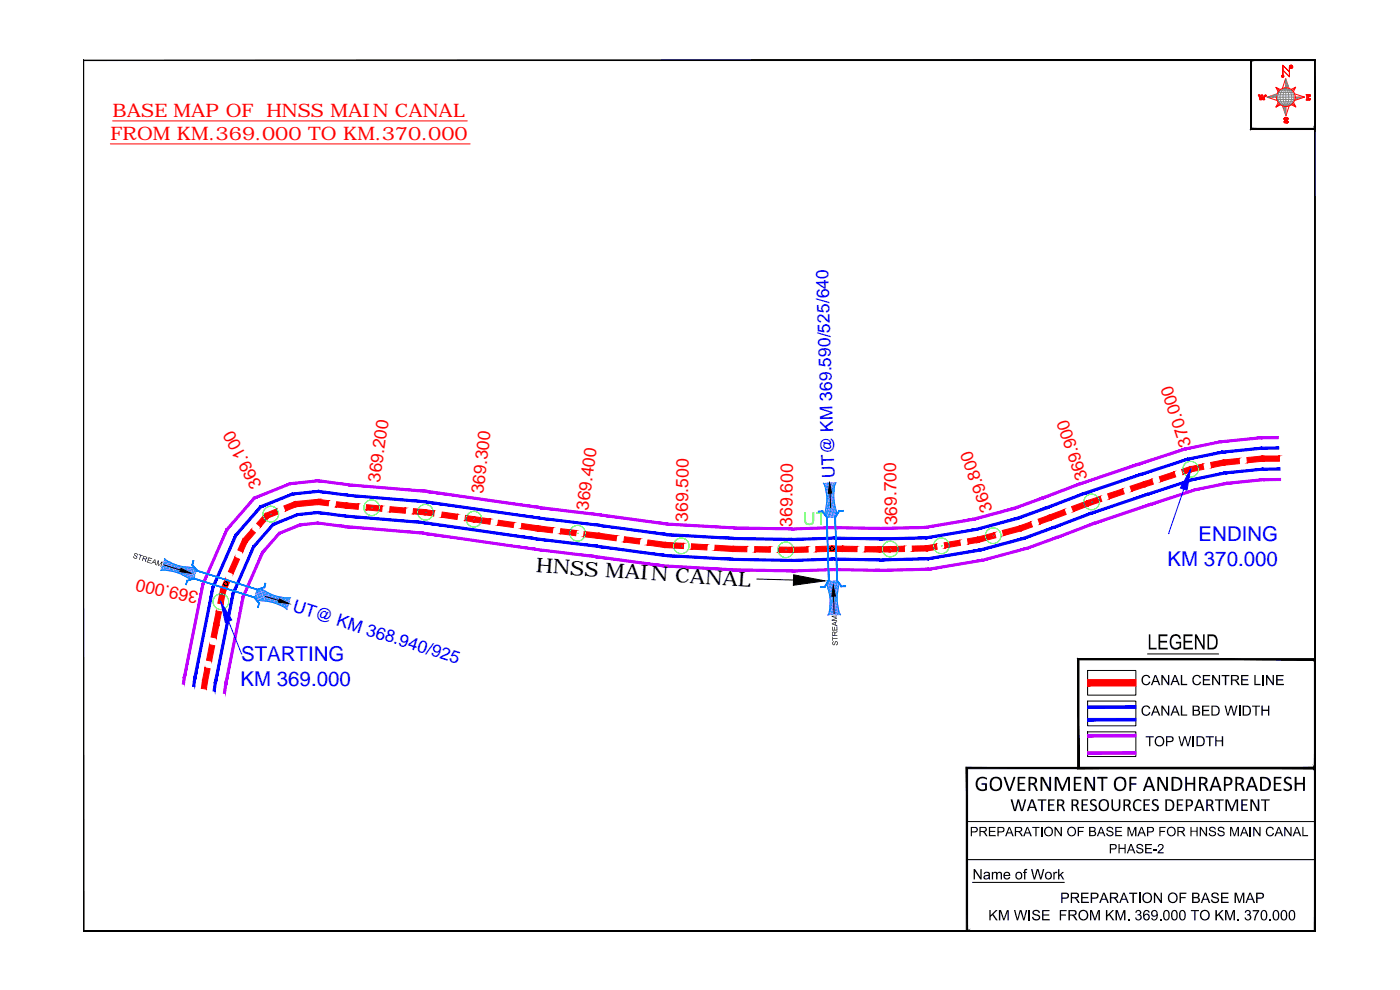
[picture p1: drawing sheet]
<svg xmlns="http://www.w3.org/2000/svg" width="420mm" height="297mm" viewBox="0 0 420 297" stroke-linecap="round" stroke-linejoin="round" font-family="sans-serif">
<defs><g id="words">
<g font-size="6.1" fill="#00f">
<text x="359.7" y="162.3">ENDING</text>
<text x="350.4" y="169.7">KM 370.000</text>
<text x="72.4" y="198.5">STARTING</text>
<text x="72.2" y="205.8">KM 369.000</text>
</g>
<text font-size="6.1" x="160.8" y="171.7" transform="rotate(4 160.8 171.7)">HNSS MAIN CANAL</text>
<g font-size="5.6" fill="#f00">
<text x="33.8" y="35.1">BASE MAP OF HNSS MAIN CANAL</text>
<text x="33.1" y="42">FROM KM.369.000 TO KM.370.000</text>
</g>
<g font-size="5.2" fill="#f00">
<text x="357.6" y="133.4" transform="rotate(-108 357.6 133.4)">370.000</text>
<text x="326.5" y="143.6" transform="rotate(-109 326.5 143.6)">369.900</text>
<text x="78.7" y="145.5" transform="rotate(-117 78.7 145.5)">369.100</text>
<text x="114" y="144.9" transform="rotate(-82 114 144.9)">369.200</text>
<text x="145" y="148.3" transform="rotate(-83 145 148.3)">369.300</text>
<text x="176.5" y="153.3" transform="rotate(-82 176.5 153.3)">369.400</text>
<text x="298" y="152.9" transform="rotate(-110 298 152.9)">369.800</text>
<text x="206.4" y="156.6" transform="rotate(-89 206.4 156.6)">369.500</text>
<text x="237.7" y="158" transform="rotate(-89 237.7 158)">369.600</text>
<text x="269.3" y="157.6" transform="rotate(-91 269.3 157.6)">369.700</text>
<text x="59.7" y="177.8" transform="rotate(-167 59.7 177.8)">369.000</text>
</g>
<g font-size="5.2" fill="#00f">
<text x="250.5" y="143.3" transform="rotate(-92 250.5 143.3)">UT@ KM 369.590/525/640</text>
<text x="87.6" y="183.4" transform="rotate(18 87.6 183.4)">UT@ KM 368.940/925</text>
</g>
</g></defs>
<!-- layer: CANAL1 -->
<g fill="#f00" stroke="#f00" stroke-width=".3">
<path d="M60.8 204.2l-.4 2.3 1.5 .3zM60.8 204.2l1.5 .2-.4 2.4z"/>
<path d="M61.5 200.4l-.7 3.7 1.5 .4zM61.5 200.4l1.5 .3-.7 3.8z"/>
<path d="M62.9 193.4l-.9 4.7 1.5 .3zM62.9 193.4l1.5 .4-.9 4.6z"/>
<path d="M64.1 187.3l-.8 3.8 1.6 .3zM64.1 187.3l1.6 .4-.8 3.7z"/>
<path d="M64.9 183.3l-.8 4 1.6 .4zM64.9 183.3l1.6 .3-.8 4.1z"/>
<path d="M66.2 176.9l-.8 4.1 1.5 .3zM66.2 176.9l1.5 .3-.8 4.1z"/>
<path d="M67.6 173.7l-1.3 3.1 1.4 .6zM67.6 173.7l1.5 .6-1.4 3.1z"/>
<path d="M70.5 167.2l-1.9 4.3 1.4 .6zM70.5 167.2l1.4 .6-1.9 4.3z"/>
<path d="M72.8 161.9l-1.4 3.1 1.4 .7zM72.8 161.9l1.4 .7-1.4 3.1z"/>
<path d="M75.5 158.8l-2.6 2.9 1.2 1.1zM75.5 158.8l1.1 1.1-2.5 2.9z"/>
<path d="M79.6 154.2l-2.6 2.9 1.2 1zM79.6 154.2l1.1 1-2.5 2.9z"/>
<path d="M79.9 154l.5 1.4 2.6-2.7zM83 152.7l.6 1.5-3.2 1.2z"/>
<path d="M85.2 151.8l.6 1.5 2.5-2.7zM88.3 150.6l.6 1.4-3.1 1.3z"/>
<path d="M88.5 150.5l.2 1.6 6.8-2.3zM88.7 152.1l6.8-2.3 .1 1.6z"/>
<path d="M95.6 149.8l-.2 1.6 3.3-1.2zM95.4 151.4l3.3-1.2-.2 1.6z"/>
<path d="M101 150.5l-.2 1.6 3.3-1.2zM100.8 152.1l3.3-1.2-.2 1.6z"/>
<path d="M104 150.9l-.1 1.6 3.8-1.3zM103.9 152.5l3.8-1.3-.2 1.6z"/>
<path d="M110 151.4l-.1 1.6 4.8-1.2zM109.9 153l4.8-1.2-.1 1.6z"/>
<path d="M117.1 152l-.2 1.6 4.9-1.2zM116.9 153.6l4.9-1.2-.2 1.6z"/>
<path d="M124.1 152.6l-.1 1.6 3.7-1.3zM124 154.2l3.7-1.3-.1 1.6z"/>
<path d="M127.8 153l-.3 1.5 2.9-1.2zM127.5 154.5l2.9-1.2-.3 1.6z"/>
<path d="M132.7 153.6l-.2 1.6 4.9-.9zM132.5 155.2l4.9-.9-.2 1.6z"/>
<path d="M139.7 154.6l-.2 1.6 2.8-1.2zM139.5 156.2l2.8-1.2-.2 1.6z"/>
<path d="M142.3 155l-.2 1.6 5.1-.9zM142.1 156.6l5.1-.9-.2 1.6z"/>
<path d="M149.6 156.1l-.2 1.5 4.9-.8zM149.4 157.6l4.9-.8-.3 1.5z"/>
<path d="M156.6 157.1l-.2 1.5 5.1-.8zM156.4 158.6l5.1-.8-.2 1.5z"/>
<path d="M161.5 157.8l-.2 1.5 4.7-1zM161.3 159.3l4.7-1-.3 1.6z"/>
<path d="M168.3 158.6l-.2 1.5 4.9-.9zM168.1 160.1l4.9-.9-.2 1.5z"/>
<path d="M175.3 159.5l-.2 1.5 4.7-1zM175.1 161l4.7-1-.3 1.5z"/>
<path d="M179.8 160l-.3 1.5 5.6-.8zM179.5 161.5l5.6-.8-.2 1.6z"/>
<path d="M187.4 161l-.2 1.6 4.9-.9zM187.2 162.6l4.9-.9-.2 1.5z"/>
<path d="M194.5 162l-.3 1.5 5.5-.8zM194.2 163.5l5.5-.8-.2 1.6z"/>
<path d="M199.7 162.7l-.1 1.6 5.6-1.3zM199.6 164.3l5.6-1.3-.1 1.6z"/>
<path d="M207.5 163.2l-.1 1.6 4.8-1.4zM207.4 164.8l4.8-1.4-.1 1.6z"/>
<path d="M214.6 163.6l-.1 1.5 5.6-1.2zM214.5 165.1l5.6-1.2-.1 1.6z"/>
<path d="M220.1 163.9l-.1 1.6 4.2-1.5zM220 165.5l4.2-1.5-.1 1.6z"/>
<path d="M226.5 164v1.6l4.7-1.5zM226.5 165.6l4.7-1.5v1.6z"/>
<path d="M233.6 164.1v1.6l4.1-1.5zM233.6 165.7l4.1-1.5v1.6z"/>
<path d="M237.6 164.2l.1 1.6 4.8-1.7zM237.7 165.8l4.8-1.7v1.6z"/>
<path d="M244.8 164l.1 1.6 4.8-1.8zM244.9 165.6l4.8-1.8v1.6z"/>
<path d="M249.7 163.8v1.6l3.1-1.5zM249.7 165.4l3.1-1.5v1.6zM252.8 163.9v1.6l4.4-1.5zM252.8 165.5l4.4-1.5v1.5z"/>
<path d="M259.6 164v1.6l4.4-1.6zM259.6 165.6l4.4-1.6v1.7z"/>
<path d="M263.9 164l.1 1.7 3.1-1.7zM264 165.7l3.1-1.7v1.6zM267.1 164v1.6l4.3-1.7zM267.1 165.6l4.3-1.7 .1 1.6z"/>
<path d="M273.8 163.8v1.6l4.3-1.7zM273.8 165.4l4.3-1.7v1.6z"/>
<path d="M278 163.7l.3 1.6 2.7-2.1zM278.3 165.3l2.7-2.1 .3 1.6z"/>
<path d="M283.4 162.9l.2 1.5 4.4-2.3zM283.6 164.4l4.4-2.3 .3 1.5z"/>
<path d="M290.3 161.7l.3 1.5 2.7-2zM290.6 163.2l2.7-2 .3 1.5z"/>
<path d="M293.3 161.2l.4 1.5 4.8-2.9zM293.7 162.7l4.8-2.9 .4 1.5z"/>
<path d="M300.8 159.2l.4 1.5 4.8-2.9zM301.2 160.7l4.8-2.9 .4 1.5z"/>
<path d="M305.9 157.8l.6 1.5 2.8-2.7zM306.5 159.3l2.8-2.7 .6 1.5z"/>
<path d="M311.5 155.8l.6 1.5 2.8-2.7zM312.1 157.3l2.8-2.7 .5 1.4z"/>
<path d="M314.9 154.6l.5 1.4 4-3.1zM315.4 156l4-3.1 .6 1.4z"/>
<path d="M321.6 152l.6 1.5 3.9-3.2zM322.2 153.5l3.9-3.2 .6 1.5z"/>
<path d="M326.1 150.3l.5 1.5 3.6-2.9zM326.6 151.8l3.6-2.9 .5 1.5z"/>
<path d="M332.4 148.2l.5 1.5 4-3zM332.9 149.7l4-3 .5 1.5z"/>
<path d="M339.1 145.9l.6 1.5 3.5-2.8zM339.7 147.4l3.5-2.8 .5 1.5z"/>
<path d="M343.2 144.6l.5 1.5 2-2.3zM345.7 143.8l.4 1.5-2.4 .8z"/>
<path d="M347.9 143l.5 1.5 4-2.9zM348.4 144.5l4-2.9 .5 1.5z"/>
<path d="M354.6 140.8l.5 1.5 2-2.3zM357.1 140l.5 1.6-2.5 .7z"/>
<path d="M357.1 140l.4 1.6 3.5-2.4zM357.5 141.6l3.5-2.4 .3 1.6z"/>
<path d="M363.3 138.8l.3 1.5 3.6-2.3zM363.6 140.3l3.6-2.3 .3 1.5z"/>
<path d="M367.2 138l.2 1.6 4.5-2.1zM367.4 139.6l4.5-2.1 .1 1.6z"/>
<path d="M374.2 137.3l.2 1.6 4.4-2.1zM374.4 138.9l4.4-2.1 .2 1.6z"/>
<path d="M378.9 136.8v1.6l5.1-1.6zM378.9 138.4l5.1-1.6v1.6z"/>
</g>
<g fill="none" stroke="#f00" stroke-width=".3">
<path d="M367.2 138l.3 1.5M378.8 136.8l.2 1.6M79.6 154.2l1.1 1M88.3 150.6l.6 1.4M104.1 150.9l-.2 1.6M127.7 152.9l-.1 1.6M142.3 155l-.2 1.6M161.5 157.8l-.2 1.5M179.8 160l-.3 1.5M306 157.8l.4 1.5M314.9 154.6l.5 1.4M326.1 150.3l.6 1.5"/>
<path d="M343.2 144.6l.5 1.5M357.1 140l.5 1.6M66.2 176.9l1.5 .3M72.8 161.9l1.4 .7M199.7 162.7l-.2 1.6M220.1 163.9l-.1 1.6M237.7 164.2v1.6M249.7 163.8v1.6M264 164v1.7M278.1 163.7v1.6M293.3 161.2l.3 1.5M64.1 187.3l1.6 .4"/>
</g>
<g fill="#00f" stroke="#00f" stroke-width=".3">
<path d="M64.3 204.8l-.4 2.5 .7 .1zM64.3 204.8l.7 .1-.4 2.5zM69.7 177.9l-5.4 26.9 .7 .1zM69.7 177.9l.6 .2-5.3 26.8zM75.9 163.8l-6.2 14.1 .6 .2zM75.9 163.8l.5 .3-6.1 14zM81.8 157.1l-5.9 6.7 .5 .3zM81.8 157.1l.4 .5-5.8 6.5zM81.8 157.1l.4 .5 7.1-3.5zM82.2 157.6l7.1-3.5 .2 .6zM89.3 154.1l.2 .6 6-1.2zM89.5 154.7l6-1.2v.6zM95.5 153.5v.6l8.1 .4zM95.5 154.1l8.1 .4v.7zM103.6 154.5v.7l23.7 1.3zM103.6 155.2l23.7 1.3v.6zM127.3 156.5v.6l33.8 4.3zM127.3 157.1l33.8 4.3-.1 .6zM161.1 161.4l-.1 .6 18.3 1.6zM161 162l18.3 1.6-.1 .6zM179.3 163.6l-.1 .6 20.2 2.1zM179.2 164.2l20.2 2.1-.1 .7zM199.4 166.3l-.1 .7 20.6 .5zM199.3 167l20.6 .5v.6zM219.9 167.5v.6l17.8-.2zM219.9 168.1l17.8-.2v.5zM237.7 167.9v.5l12.8-1zM237.7 168.4l12.8-1v.7zM250.5 167.4v.7l13.5-.4zM250.5 168.1l13.5-.4v.6zM264 167.7v.6l14.4-1zM264 168.3l14.4-1v.7zM278.4 167.3v.7l15.7-3.3zM278.4 168l15.7-3.3 .1 .7zM294.1 164.7l.1 .7 12.9-4.2zM294.2 165.4l12.9-4.2 .1 .7zM307.1 161.2l.1 .7 9-4zM307.2 161.9l9-4 .2 .6zM316.2 157.9l.2 .6 10.9-4.8zM316.4 158.5l10.9-4.8 .2 .6zM327.3 153.7l.2 .6 16.9-6.3zM327.5 154.3l16.9-6.3 .1 .6zM344.4 148l.1 .6 13.5-5zM344.5 148.6l13.5-5 .2 .5zM358 143.6l.2 .5 9.5-2.5zM358.2 144.1l9.5-2.5 .1 .6zM367.7 141.6l.1 .6 11.3-1.7zM367.8 142.2l11.3-1.7v.6zM379.1 140.5v.6l5-.7zM379.1 141.1l5-.7v.7z"/>
<path d="M58.1 203.7l-.3 2.2 .6 .1zM58.1 203.7l.6 .1-.3 2.2zM63.6 176l-5.5 27.7 .6 .1zM63.6 176l.6 .2-5.5 27.6zM70.5 160.4l-6.9 15.6 .6 .2zM70.5 160.4l.6 .3-6.9 15.5zM78.1 151.8l-7.6 8.6 .6 .3zM78.1 151.8l.4 .5-7.4 8.4zM78.1 151.8l.4 .5 9.3-4.4zM78.5 152.3l9.3-4.4 .1 .6zM87.8 147.9l.1 .6 7.7-1.4zM87.9 148.5l7.7-1.4v.6zM95.6 147.1v.6l8.7 .6zM95.6 147.7l8.7 .6v.6zM104.3 148.3v.6l23.7 1.4zM104.3 148.9l23.7 1.4v.6zM128 150.3v.6l33.9 4.3zM128 150.9l33.9 4.3-.1 .5zM161.9 155.2l-.1 .5 18.3 1.7zM161.8 155.7l18.3 1.7-.1 .5zM180.1 157.4l-.1 .5 20 2.2zM180 157.9l20 2.2-.1 .6zM200 160.1l-.1 .6 20.2 .5zM199.9 160.7l20.2 .5v.7zM220.1 161.2v.7l17.5-.4zM220.1 161.9l17.5-.4 .1 .7zM237.6 161.5l.1 .7 12.8-1zM237.7 162.2l12.8-1v.6zM250.5 161.2v.6l13.5-.4zM250.5 161.8l13.5-.4v.6zM264 161.4v.6l13.8-.9zM264 162l13.8-.9v.6zM277.8 161.1v.6l14.9-3.1zM277.8 161.7l14.9-3.1 .2 .6zM292.7 158.6l.2 .6 12.3-4zM292.9 159.2l12.3-4 .2 .7zM305.2 155.2l.2 .7 8.6-3.8zM305.4 155.9l8.6-3.8 .2 .6zM314 152.1l.2 .6 11-4.9zM314.2 152.7l11-4.9 .2 .6zM325.2 147.8l.2 .6 17-6.4zM325.4 148.4l17-6.4 .2 .6zM342.4 142l.2 .6 13.8-5.1zM342.6 142.6l13.8-5.1 .2 .5zM356.4 137.5l.2 .5 10.2-2.7zM356.6 138l10.2-2.7 .1 .7zM366.8 135.3l.1 .7 11.8-1.8zM366.9 136l11.8-1.8 .1 .6zM378.7 134.2l.1 .6 5-.7zM378.8 134.8l5-.7v.6z"/>
</g>
<g fill="#bf00ff" stroke="#bf00ff" stroke-width=".3">
<path d="M67.4 205.3l-.4 2.7 .7 .1zM67.4 205.3l.6 .1-.3 2.7zM72.7 178.9l-5.3 26.4 .6 .1zM72.7 178.9l.6 .2-5.3 26.3zM78.6 165.5l-5.9 13.4 .6 .2zM78.6 165.5l.5 .3-5.8 13.3zM83.7 159.7l-5.1 5.8 .5 .3zM83.7 159.7l.3 .5-4.9 5.6zM83.7 159.7l.3 .5 6.1-3.1zM84 160.2l6.1-3.1 .1 .7zM90.1 157.1l.1 .7 5.2-1.2zM90.2 157.8l5.2-1.2v.6zM95.4 156.6v.6l7.9 .4zM95.4 157.2l7.9 .4v.7zM103.3 157.6v.7l23.7 1.3zM103.3 158.3l23.7 1.3-.1 .7zM127 159.6l-.1 .7 33.7 4.2zM126.9 160.3l33.7 4.2-.1 .6zM160.6 164.5l-.1 .6 18.4 1.6zM160.5 165.1l18.4 1.6-.1 .6zM178.9 166.7l-.1 .6 20.3 2.2zM178.8 167.3l20.3 2.2-.1 .6zM199.1 169.5l-.1 .6 20.8 .5zM199 170.1l20.8 .5v.7zM219.8 170.6v.7l17.9-.3zM219.8 171.3l17.9-.3v.6zM237.7 171v.6l12.8-1zM237.7 171.6l12.8-1v.6zM250.5 170.6v.6l13.5-.4zM250.5 171.2l13.5-.4v.7zM264 170.8v.7l14.7-1zM264 171.5l14.7-1v.6zM278.7 170.5v.6l16-3.3zM278.7 171.1l16-3.3 .2 .6zM294.7 167.8l.2 .6 13.1-4.1zM294.9 168.4l13.1-4.1 .2 .5zM308 164.3l.2 .5 9.1-3.9zM308.2 164.8l9.1-3.9 .2 .6zM317.3 160.9l.2 .6 10.9-4.8zM317.5 161.5l10.9-4.8 .2 .6zM328.4 156.7l.2 .6 16.7-6.3zM328.6 157.3l16.7-6.3 .2 .6zM345.3 151l.2 .6 13.3-5zM345.5 151.6l13.3-5 .2 .6zM358.8 146.6l.2 .6 9.2-2.5zM359 147.2l9.2-2.5 .1 .6zM368.2 144.7l.1 .6 10.9-1.7zM368.3 145.3l10.9-1.7v.6zM379.2 143.6v.6l5.1-.6zM379.2 144.2l5.1-.6v.6z"/>
<path d="M55 203.2l-.3 2 .6 .1zM55 203.2l.6 .1-.3 2zM60.6 175.1l-5.6 28.1 .6 .1zM60.6 175.1l.6 .2-5.6 28zM67.9 158.7l-7.3 16.4 .6 .2zM67.9 158.7l.5 .3-7.2 16.3zM76.2 149.1l-8.3 9.6 .5 .3zM76.2 149.1l.4 .5-8.2 9.4zM76.2 149.1l.4 .5 10.5-4.8zM76.6 149.6l10.5-4.8 .1 .6zM87.1 144.8l.1 .6 8.4-1.5zM87.2 145.4l8.4-1.5v.7zM95.6 143.9v.7l9.1 .6zM95.6 144.6l9.1 .6-.1 .6zM104.7 145.2l-.1 .6 23.8 1.4zM104.6 145.8l23.8 1.4-.1 .6zM128.4 147.2l-.1 .6 34 4.2zM128.3 147.8l34 4.2-.1 .7zM162.3 152l-.1 .7 18.3 1.5zM162.2 152.7l18.3 1.5-.1 .7zM180.5 154.2l-.1 .7 19.9 2zM180.4 154.9l19.9 2-.1 .7zM200.3 156.9l-.1 .7 20.1 .5zM200.2 157.6l20.1 .5v.6zM220.3 158.1v.6l17.3-.3zM220.3 158.7l17.3-.3v.6zM237.6 158.4v.6l12.9-1zM237.6 159l12.9-1v.6zM250.5 158v.6l13.4-.4zM250.5 158.6l13.4-.4 .1 .7zM263.9 158.2l.1 .7 13.5-1zM264 158.9l13.5-1 .1 .7zM277.5 157.9l.1 .7 14.5-3.1zM277.6 158.6l14.5-3.1 .1 .6zM292.1 155.5l.1 .6 12-3.9zM292.2 156.1l12-3.9 .2 .7zM304.2 152.2l.2 .7 8.5-3.8zM304.4 152.9l8.5-3.8 .2 .6zM312.9 149.1l.2 .6 11.1-4.9zM313.1 149.7l11.1-4.9 .2 .6zM324.2 144.8l.2 .6 17-6.4zM324.4 145.4l17-6.4 .2 .7zM341.4 139l.2 .7 14-5.3zM341.6 139.7l14-5.3 .2 .6zM355.6 134.4l.2 .6 10.5-2.8zM355.8 135l10.5-2.8 .1 .6zM366.3 132.2l.1 .6 12.2-1.8zM366.4 132.8l12.2-1.8v.7zM378.6 131v.7l5-.7zM378.6 131.7l5-.7v.6z"/>
</g>
<!-- layer: STRUCTURE -->
<path d="M88.2 178.4l-2.2 6.8 54.2 9.7zM86 185.2l54.2 9.7-2.1 6.9z" fill="#fff" stroke="#fff" stroke-width=".3"/>
<!-- layer: CSMark -->
<g fill="#6edd00">
<path d="M241.4 153.7h.5v2.9l.7 .5h.7l.4-.3 .2-3.1h.5l-.1 2.8-.5 .9-1.4 .1-.8-.5-.2-.6z"/>
<path d="M244.9 153.7h3v.4h-1.3v3.4h-.5v-3.4h-1.2z"/>
</g>
<!-- layer: STRUCTURE -->
<g fill="none" stroke="#007fff" stroke-width=".3">
<path d="M247.1 144.9a13.3 13.3 0 0 1 .4 9.5M247.5 145l-.2 .2M247.5 145.5h.1M247.6 145.9h.1M247.7 154l-.2 .1M247.7 154.4l-.1 .1M247.9 144.9l-.2 .3M248 145.4l-.2 .3M248 152.6l-.2 .1M248 145.8l-.2 .3M248 153l-.2 .2M248 153.5l-.1 .2"/>
<path d="M248.1 146.3l-.2 .2M248.1 150.3h.1M248.1 153.9l-.2 .2M248.1 146.7l-.2 .3M248.2 147.2l-.2 .2M248.2 150.7l-.2 .2M248.2 154.3l-.2 .3M248.2 147.6l-.2 .3M248.2 151.2l-.2 .2M248.2 154.8l-.2 .2M248.3 155.2l.4 19M248.3 148l-.2 .3"/>
<path d="M248.3 151.6l-.2 .3M248.3 144.9l-.1 .3M248.3 148.5l-.2 .3M248.3 152.1l-.2 .2M248.4 148.9l-.2 .3M248.4 152.5l-.2 .3M248.4 145.3l-.2 .3M248.4 153l-.1 .2M248.5 145.8l-.2 .3M248.5 149.4l-.2 .2M248.5 146.2l-.2 .3M248.5 149.8l-.2 .3"/>
<path d="M248.5 153.4l-.2 .3M248.6 146.7l-.2 .2M248.6 150.2l-.2 .3M248.6 153.8l-.3 .3M248.6 150.7l-.2 .3M248.6 154.3l-.2 .2M248.6 147.1l-.2 .3M248.6 154.7l-.1 .3M248.7 147.6l-.2 .2M248.7 151.1l-.2 .3M248.7 148l-.1 .3M248.7 151.6l-.2 .2"/>
<path d="M248.7 155.2l-.1 .1M248.8 144.9l-.2 .2M248.8 148.4l-.2 .3M248.8 152l-.2 .3M248.8 145.3l-.2 .2M248.8 148.9l-.2 .2M248.8 152.5l-.2 .2M248.9 145.8l-.2 .2M248.9 149.3l-.2 .3M248.9 152.9l-.2 .3M248.9 149.8l-.1 .2M248.9 153.3l-.2 .3"/>
<path d="M249 146.2l-.2 .2M249 153.8l-.2 .3M249 146.6l-.2 .3M249 150.2l-.2 .3M249.1 147.1l-.3 .2M249.1 150.7l-.3 .2M249.1 154.2l-.3 .3M249.1 147.5l-.2 .2M249.1 151.1l-.2 .2M249.1 154.7l-.2 .2M249.1 151.5l-.1 .3M249.1 155.1l-.1 .2"/>
<path d="M249.2 144.9l-.1 .1M249.2 148l-.2 .2M249.2 148.4l-.2 .2M249.2 152l-.2 .2M249.3 145.2l-.2 .3M249.3 148.8l-.2 .3M249.3 152.4l-.2 .3M249.3 149.3l-.2 .2M249.3 152.9l-.2 .2M249.4 145.7l-.3 .2M249.4 146.1l-.2 .3M249.4 149.7l-.2 .2"/>
<path d="M249.4 153.3l-.2 .2M249.4 146.6l-.1 .2M249.4 150.2l-.2 .2M249.4 153.8l-.2 .2M249.5 147l-.2 .2M249.5 150.6l-.2 .2M249.5 154.2l-.2 .2M249.5 154.6l-.1 .3M249.6 147.4l-.2 .3M249.6 151l-.2 .3M249.6 144.8l-.1 .2M249.6 147.9l-.2 .2"/>
<path d="M249.6 151.5l-.2 .2M249.6 155.1l-.2 .2M249.7 148.3l-.2 .3M249.7 151.9l-.2 .2M249.7 152.4l-.2 .2M249.7 145.2l-.2 .2M249.7 148.8l-.2 .2M249.8 145.6l-.2 .3M249.8 149.2l-.2 .3M249.8 152.8l-.2 .2M249.8 146.1l-.1 .2M249.8 149.6l-.1 .3"/>
<path d="M249.8 153.2l-.2 .3M249.9 150.1l-.2 .2M249.9 153.7l-.2 .2M249.9 146.5l-.2 .3M249.9 154.1l-.2 .3M250 146.9l-.3 .3M250 150.5l-.3 .3M250 144.8l-.1 .1M250 147.4l-.2 .3M250 151l-.2 .2M250 154.6l-.2 .2M250 147.8l-.1 .3"/>
<path d="M250 151.4l-.1 .3M250 155l-.1 .2M250.1 148.3l-.2 .2M250.1 151.8l-.2 .3M250.2 145.1l-.2 .3M250.2 148.7l-.2 .3M250.2 152.3l-.2 .3M250.2 149.2l-.2 .2M250.2 152.7l-.2 .3M250.2 145.6l-.2 .2M250.2 149.6l-.1 .3M250.2 153.2l-.1 .3"/>
<path d="M250.3 146l-.2 .3M250.3 147.5l-.1 .1M250.3 150.1l-.2 .2M250.3 146.5l-.2 .2M250.3 153.6l-.2 .3M250.4 146.9l-.2 .3M250.4 150.5l-.2 .2M250.4 154.1l-.2 .2M250.4 144.8v.1M250.4 150.9l-.2 .3M250.4 154.5l-.2 .3M250.5 154.9l-.2 .3"/>
<path d="M250.5 145.7v.1M250.5 151.4l-.2 .2M250.5 151.8l-.2 .3M250.6 152.3l-.2 .2M250.6 145.1l-.2 .2M250.7 155.2l.5 18.9-.5-18.9M250.7 152.7l-.2 .3M250.7 153.1l-.2 .3M250.8 153.6l-.3 .2M250.8 144.8h.1M250.8 154l-.2 .3M250.9 154.5l-.2 .2"/>
<path d="M250.9 144.8a13.4 13.4 0 0 0 .4 9.5M251 153.3h.1M251.1 153.6l-.1 .2M251.2 154l-.1 .2M48.2 171.2a13.9 13.9 0 0 1 9.1 2.7M48.2 171.1l.1 .1M48.4 170.7v.1M48.5 170.3v.1M48.6 169.9h.1M48.6 171.1h.1M48.7 170.6l.2 .3M48.8 170.2l.2 .3"/>
<path d="M48.9 169.8l.2 .3M49 169.3l.2 .3M49.1 168.9l.1 .3M49.1 170.7l.2 .3M49.2 168.5l.1 .2M49.2 170.3l.2 .3M49.3 168l.2 .3M49.3 167.6a13.7 13.7 0 0 0 9.1 2.7M49.3 169.9l.2 .2M49.4 167.6l.1 .3M49.4 169.4l.2 .3M49.5 169l.2 .2"/>
<path d="M49.6 170.8l.2 .3M49.6 168.6l.2 .2M49.7 170.4l.1 .2M49.7 168.1l.2 .3M49.8 170l.1 .2M49.8 169.5l.2 .3M50 169.1l.1 .2M50 170.9l.2 .3M50.1 168.7l.1 .2M50.1 170.5l.2 .3M50.2 168.3l.1 .2M50.2 170.1l.2 .2"/>
<path d="M50.3 169.6l.2 .3M50.4 169.2l.2 .3M50.4 171l.2 .2M50.5 168.7l.1 .3M50.6 170.6l.1 .3M50.6 170.1l.2 .3M50.7 168.6h.1M50.7 169.7l.2 .3M50.8 169.3l.2 .2M50.9 168.8l.2 .3M50.9 171.1l.1 .2M51 170.7l.2 .2"/>
<path d="M51.1 170.2l.1 .3M51.2 169.8l.1 .3M51.2 169.4l.2 .2M51.3 171.2l.1 .2M51.4 169l.1 .2M51.4 170.8l.2 .2M51.5 170.3l.2 .3M51.6 169.9l.2 .3M51.7 169.5l.2 .2M51.7 171.3l.1 .2M51.8 169l.2 .3M51.8 170.9l.2 .2"/>
<path d="M52 170.4l.1 .3M52 170l.2 .3M52.1 169.5l.2 .3M52.2 171.4l.1 .1M52.3 169.2l.1 .2M52.3 170.9l.2 .3M52.4 170.5l.1 .3M52.5 170.1l.1 .2M52.5 169.7l.2 .2M52.6 171.5l.2 .2M52.7 171.1l.2 .2M52.8 169.5h.1"/>
<path d="M52.8 170.6l.2 .3M52.9 170.2l.2 .2M53 169.8l.2 .2M53.1 171.6l.1 .2M53.1 171.2l.2 .2M53.2 170.7l.2 .3M53.4 170.3l.1 .3M53.4 169.8l.2 .3M53.5 171.7l.2 .3M53.6 171.2l.1 .3M53.7 170.8l.2 .3M53.8 170.3l.1 .3"/>
<path d="M53.9 169.9l.1 .3M53.9 171.8l.2 .2M54 171.3l.2 .3M54.1 170.9l.2 .3M54.2 170.5l.2 .2M54.3 170l.2 .3M54.4 171.9l.1 .2M54.5 171.4l.1 .3M54.5 171l.2 .2M54.6 170.6l.2 .2M54.7 172.4l.1 .1M54.8 170.1l.1 .3"/>
<path d="M54.8 172l.2 .2M54.9 171.5l.1 .3M55 171.1l.1 .3M55.1 170.6l.2 .3M55.1 172.5l.2 .3M55.2 170.2l.1 .3M55.2 172l.2 .3M55.3 171.6l.2 .3M55.4 171.2l.2 .3M55.5 170.7l.2 .3M55.6 172.6l.1 .2M55.6 170.3l.2 .3"/>
<path d="M55.7 172.1l.2 .3M55.8 171.7l.1 .3M55.9 170.1h.1M55.9 171.3l.1 .2M55.9 173.1h.1M55.9 170.9l.2 .2M56 170.4l.2 .3M56 172.7l.2 .2M56.1 172.3l.2 .2M56.2 171.8l.2 .3M56.2 170.1l.1 .1M56.3 171.4l.1 .2"/>
<path d="M56.4 170.9l.2 .3M56.4 173.2l.1 .3M56.4 172.8l.2 .2M56.5 170.5l.2 .3M56.5 172.3l.2 .3M56.6 171.9l.2 .3M56.7 170.2v.1M56.7 171.5l.2 .2M56.8 173.3l.2 .3M56.8 171l.2 .3M56.9 172.8l.1 .3M56.9 170.6l.2 .3"/>
<path d="M57 172.4l.1 .3M57 170.2l.2 .2M57.1 172l.1 .3M57.2 171.6l.1 .2M57.2 173.4l.2 .3M57.2 171.1l.2 .3M57.3 173l.2 .2M57.3 170.7l.2 .2M57.4 170.3l.2 .2M57.4 172.5l.2 .3M57.5 172.1l.2 .2M57.6 171.7l.2 .2"/>
<path d="M57.6 173.5l.2 .2M57.7 171.2l.1 .3M57.8 173.1l.1 .2M57.8 170.8l.2 .2M57.8 172.6l.2 .3M57.9 170.3l.2 .3M57.9 172.2l.2 .2M58 171.7l.2 .3M58.1 173.6v.1M58.1 171.3l.2 .3M58.2 173.1l.1 .3M58.2 170.9l.2 .3"/>
<path d="M58.3 172.7l.1 .3M58.3 170.4l.2 .3M58.3 172.3l.2 .3M58.5 171.8l.1 .3M58.6 171.4l.1 .3M58.6 171l.2 .2M59 171.5h.1M59.1 171.2l18 5.7M76.3 179.3l-18-5.7 18 5.7M76.5 178.9l.2 .3M76.6 178.5l.2 .3M76.7 178.1l.1 .2"/>
<path d="M76.8 177.7l.1 .2M76.8 179.5l.2 .2M76.9 179l.2 .3M77 177.3l.1 .2M77 178.6l.2 .3M77.1 177h.1M77.1 178.1l.2 .3M77.2 177.7l.2 .3M77.3 179.5l.1 .3M77.3 177.3l.2 .2M77.4 179.1l.1 .3M77.4 176.8l.2 .3"/>
<path d="M77.5 178.7l.2 .2M77.6 178.2l.1 .3M77.7 177.8l.1 .3M77.7 179.6l.2 .3M77.7 177.4l.2 .2M77.8 177l.2 .2M77.8 179.2l.2 .3M77.9 178.8l.2 .2M78 178.4l.2 .2M78 176.6l.1 .2M78.1 177.9l.1 .3M78.2 177.5l.1 .2"/>
<path d="M78.2 179.7l.1 .3M78.2 176.6a13.9 13.9 0 0 0 9.1 2.7M78.2 179.3l.2 .3M78.3 177l.2 .3M78.3 178.9l.2 .2M78.4 178.4l.2 .3M78.5 176.7v.2M78.5 178l.2 .3M78.6 179.8l.2 .3M78.6 177.5l.2 .3M78.7 179.4l.1 .3M78.7 177.1l.2 .3"/>
<path d="M78.8 178.9l.1 .3M78.9 178.5l.2 .3M79 178.1l.1 .3M79 179.9l.2 .3M79.1 177.7l.1 .2M79.1 179.5l.2 .2M79.1 177.2l.2 .3M79.2 179.1l.2 .2M79.3 178.6l.2 .3M79.4 178.2l.2 .2M79.5 177.8l.1 .2M79.6 179.6l.1 .2"/>
<path d="M79.6 177.4l.2 .2M79.6 179.2l.2 .2M79.7 178.7l.2 .3M79.8 178.3l.2 .3M79.9 177.8l.2 .3M80 179.7l.2 .3M80.1 179.2l.1 .3M80.2 178.8l.1 .3M80.3 178.4l.1 .2M80.4 177.9l.1 .3M80.4 179.8l.2 .2M80.5 179.3l.2 .3"/>
<path d="M80.6 178.9l.2 .3M80.7 178.5l.2 .2M80.8 178l.2 .3M80.8 179.9l.2 .2M81 179.4l.1 .3M81 179l.2 .2M81.1 178.6l.2 .2M81.3 178.2l.1 .2M81.3 180l.2 .2M81.4 179.5l.1 .3M81.5 179.1l.1 .3M81.5 178.6l.2 .3"/>
<path d="M81.8 178.5h.1M81.8 179.6l.2 .3M81.9 179.2l.2 .3M82 178.7l.2 .3M82.3 179.7l.1 .3M82.4 179.3l.1 .2M82.4 178.9l.2 .2M82.7 179.8l.2 .3M82.8 179.4l.1 .2M82.9 178.9l.1 .3M83.1 179.9l.2 .3M83.2 179.5l.2 .2"/>
<path d="M83.3 179l.2 .3M83.7 179.6l.1 .2M83.7 179.1l.2 .3M84.1 179.7l.2 .2M84.2 179.2l.1 .3M84.5 179.7l.2 .3M84.6 179.3l.2 .3M84.9 179.8l.2 .3M85.1 179.4l.1 .3M85.4 179.9l.2 .3M85.5 179.5l.2 .2M85.9 179.6l.2 .3"/>
<path d="M86.2 179.4h.1M86.3 179.7l.2 .3M86.5 179.4l.1 .1M86.8 179.8l.2 .2M86.9 179.4l.2 .2M248.1 175.1a13.8 13.8 0 0 1 .4 9.5l.2-.3M248.4 174.9l-.1 .3M248.5 175.4l-.2 .2M248.6 175.8l-.3 .3M248.6 176.2l-.1 .2M248.6 176.7v.1M248.7 177.1l-.1 .1"/>
<path d="M248.7 177.6h.1M248.8 174.4l-.2 .3M248.9 174.9l-.2 .2M248.9 175.3l-.2 .3M249 175.8l-.2 .2M249.1 174.2h-.1M249.1 176.2l-.3 .2M249.1 176.7l-.2 .2M249.1 177.1l-.1 .2M249.2 177.5l-.2 .3M249.3 174.4l-.2 .2M249.3 178l-.2 .2"/>
<path d="M249.3 174.8l-.2 .2M249.3 178.4l-.2 .2M249.4 175.3l-.2 .2M249.4 178.9l-.2 .2M249.4 175.7l-.2 .2M249.4 179.3l-.2 .2M249.5 176.1l-.2 .3M249.5 179.7l-.2 .3M249.5 176.6l-.1 .2M249.6 177l-.2 .3M249.7 177.5l-.3 .2M249.7 174.3l-.2 .3"/>
<path d="M249.7 177.9l-.2 .2M249.7 178.4l-.1 .2M249.8 174.8l-.2 .2M249.8 175.2l-.2 .3M249.8 178.8l-.2 .2M249.9 175.6l-.2 .3M249.9 179.2l-.2 .3M249.9 176.1l-.2 .2M249.9 179.7l-.2 .2M250 176.5l-.2 .3M250 177l-.2 .2M250.1 177.4l-.2 .3"/>
<path d="M250.2 174.3l-.2 .2M250.2 177.8l-.2 .3M250.2 174.7l-.2 .3M250.2 178.3l-.2 .3M250.2 175.1l-.1 .3M250.2 178.7l-.1 .3M250.3 179.2l-.2 .2M250.3 175.6l-.2 .3M250.4 176l-.2 .3M250.4 179.6l-.2 .3M250.4 176.5l-.2 .2M250.5 176.9l-.2 .3"/>
<path d="M250.5 177.4l-.2 .2M250.6 174.2l-.2 .3M250.6 177.8l-.2 .3M250.6 178.2l-.1 .3M250.7 174.7l-.2 .2M250.7 175.1l-.2 .2M250.7 178.7l-.2 .2M250.8 175.6l-.3 .2M250.8 179.1l-.3 .3M250.8 176l-.2 .2M250.8 179.6l-.2 .2M250.9 176.4l-.2 .3"/>
<path d="M250.9 176.9l-.2 .2M251 177.3l-.2 .2M251 177.8l-.2 .2M251.1 174.2l-.3 .2M251.1 174.6l-.2 .2M251.1 178.2l-.2 .2M251.1 175l-.1 .3M251.1 178.6l-.2 .3M251.2 175.5l-.2 .2M251.2 179.1l-.2 .2M251.2 179.5l-.1 .2M251.3 175.9l-.2 .3"/>
<path d="M251.3 176.4l-.2 .2M251.3 174.3v.1M251.3 176.8l-.1 .2M251.4 177.8l-.1 .1M251.4 177.2l-.2 .3M251.5 174.5l-.2 .3M251.6 176.5v.1M251.6 175l-.2 .2M251.6 175.4l-.2 .3M251.7 175.9l-.2 .2M251.9 175a14 14 0 0 0 .4 9.5M77.1 180.2a13.7 13.7 0 0 1 9 2.7"/>
<path d="M77.2 180l.1 .2M77.6 180.1l.1 .1M78 180.2h.1M79.4 180l.2 .3M79.9 180.1l.2 .3M80.3 180.2l.2 .3M80.7 180.3l.2 .3M81.2 180.4l.1 .2M81.6 180.5l.2 .3M81.7 180l.2 .3M82.1 180.6l.1 .2M82.1 180.1l.2 .3"/>
<path d="M82.5 180.7l.1 .2M82.6 180.3l.2 .2M82.9 180.8l.2 .2M83 180.3l.2 .3M83.4 180.8l.1 .3M83.5 180.4l.1 .3M83.5 180l.2 .3M83.7 181.4v.1M83.8 181l.2 .2M83.9 180.5l.1 .3M84 180.1l.2 .2M84.1 181.5l.2 .2"/>
<path d="M84.2 181.1l.2 .2M84.3 180.6l.2 .3M84.4 180.2l.2 .2M84.6 181.6l.2 .2M84.7 181.1l.2 .3M84.8 180.7l.1 .3M84.9 180.3l.1 .3M85 181.7l.2 .2M85.1 181.2l.2 .3M85.2 180.8l.2 .3M85.3 180.4l.1 .2M85.4 182.2h.1"/>
<path d="M85.4 181.8l.2 .2M85.5 181.3l.2 .3M85.6 180.9l.2 .2M85.7 180.5l.2 .2M85.8 182.3l.2 .2M85.8 180l.2 .3M85.9 181.9l.1 .2M86 181.4l.2 .3M86.1 181l.1 .3M86.1 182.8h.1M86.2 180.6l.1 .2M86.2 182.4v.1"/>
<path d="M86.2 180.1l.2 .3M86.3 181.9l.1 .2M86.4 181.5l.1 .2M86.5 181.1l.1 .2M86.6 180.6l.2 .3M86.7 180.2l.1 .3M249 182.9h.1M249 183.4l-.2 .2M249.1 183.8l-.2 .3M249.1 180.7h.1M249.1 184.2l-.2 .3M249.2 181.1l-.1 .1"/>
<path d="M249.3 181.6l-.2 .2M249.3 182l-.2 .2M249.4 182.4l-.3 .3M249.4 182.9l-.2 .2M249.5 183.3l-.2 .3M249.5 180.2l-.1 .2M249.5 183.8l-.2 .2M249.6 180.6l-.2 .2M249.6 184.2l-.2 .2M249.7 181.1l-.3 .2M249.7 181.5l-.2 .2M249.7 181.9l-.1 .3"/>
<path d="M249.8 182.4l-.2 .2M249.9 182.8l-.2 .2M249.9 183.3l-.2 .2M250 183.7l-.2 .2M250 180.1l-.2 .3M250 180.6l-.2 .2M250 184.2l-.2 .2M250.1 181l-.2 .2M250.1 181.4l-.1 .3M250.2 181.9l-.2 .2M250.2 182.3l-.2 .3M250.3 182.8l-.2 .2"/>
<path d="M250.3 183.2l-.1 .3M250.4 180l-.2 .3M250.4 183.6l-.2 .3M250.5 180.5l-.2 .3M250.5 184.1l-.3 .2M250.5 180.9l-.2 .3M250.6 181.4l-.2 .3M250.6 181.8l-.1 .3M250.7 182.3l-.2 .2M250.8 182.7l-.3 .3M250.8 183.1l-.2 .3M250.8 180l-.1 .3"/>
<path d="M250.8 183.6l-.1 .3M250.9 184l-.2 .3M250.9 180.5l-.2 .2M251 180.9l-.2 .2M251 184.5h-.1M251 181.3l-.2 .3M251.1 181.8l-.2 .2M251.1 182.2l-.2 .3M251.2 182.7l-.2 .2M251.2 183.1l-.1 .2M251.3 180l-.2 .2M251.3 180.5l-.1 .1"/>
<path d="M251.3 180.9l-.1 .2M251.3 183.6l-.2 .2M251.3 184l-.2 .2M251.4 181.4l-.1 .1M251.4 184.4l-.1 .1M251.5 181.8l-.2 .1M251.5 182.2l-.1 .2M251.6 182.6l-.2 .2M251.7 183l-.2 .3M251.7 183.5l-.2 .2M251.8 183.9l-.2 .3M251.9 184.4l-.2 .1"/>
<path d="M252 184.1h.1M252.2 184.4v.1"/>
</g>
<g fill="#007fff" stroke="#007fff" stroke-width=".3">
<path d="M58 168.2l-.2 1.2 .4-1.2zM58 168.2l-.2 1.2-.2 .1zM57.6 169.5l1.6 1.6-1.4-1.7zM57.6 169.5l1.6 1.6-.1 .2zM59.2 171.1l-.1 .2 18 5.5zM59.1 171.3l18 5.5v.2zM77.1 176.8v.2l2.1-.8zM77.1 177l2.1-.8 .2 .1zM79.6 175l-.4 1.2 .2 .1zM79.6 175l.2 .1-.4 1.2z"/>
<path d="M56.1 174.2l-.4 1.2h.2zM56.1 174.2l.2 .1-.4 1.1zM56.1 174.2l.2 .1 2-.8zM56.3 174.3l2-.8v.2zM58.3 173.5v.2l18.1 5.5zM58.3 173.7l18.1 5.5-.1 .2zM76.4 179.2l-.1 .2 1.6 1.6zM76.3 179.4l1.6 1.6-.2 .1zM77.7 181.1l-.2 1.2 .4-1.3zM77.7 181.1l-.2 1.2-.2-.1z"/>
<path d="M246.2 176v.2l1.2-.2zM246.2 176.2l1.2-.2 .1 .2zM248.6 174.1l-1.2 1.9 .1 .2zM248.6 174.1l.2 .1-1.3 2zM248 155.3l.6 18.8 .2 .1zM248 155.3h.3l.5 18.9zM246.8 153.5l1.2 1.8h.3zM246.9 153.3l1.4 2-1.5-1.8zM245.6 153.6l1.2-.1 .1-.2zM245.6 153.4l1.3-.1-1.3 .3z"/>
<path d="M252.4 176h1.4v-.2zM252.6 175.9l1.2-.1-1.4 .2zM251.1 174.1l1.3 1.9 .2-.1zM251.1 174.1h.2l1.3 1.8zM250.6 155.2l.5 18.9h.2zM250.6 155.2h.2l.5 18.9zM251.8 153.2l-1.2 2h.2zM251.8 153.2l.1 .2-1.1 1.8zM251.8 153.2l.1 .2 1.2-.2zM251.9 153.4l1.2-.2v.2z"/>
</g>
<path d="M249 144.8l.6 3.2h-1zM54.3 170.5l2.9 1.5-3.2-.5zM83.9 179.7l2.8 1.4-3.1-.4zM250.1 175.8l.6 3.1h-1z" fill="#000" stroke="#000" stroke-width=".3"/>
<g fill="none" stroke="#000" stroke-width=".3">
<path d="M249.1 148l.2 4.3M49.2 169.5l5 1.5M79.6 178.9l4.1 1.3M250.2 178.9l.1 5.3"/>
<circle cx="67.8" cy="175.2" r=".61"/>
<circle cx="249.7" cy="164.7" r=".61"/>
</g>
<g fill="#000">
<path d="M40.3 166.2l.5-.2 .5 .3v.4l-.3-.5-.6 .1 .8 .8-.3 .5-.9-.3v-.4l.5 .5 .5-.1-.7-.7zM41.7 166.3l1.2 .4-.1 .1-.5-.1-.4 1.3-.2-.1 .4-1.3-.5-.1zM44.6 167.2l1.1 .4-.1 .1-.9-.2-.1 .4 .8 .3v.2l-.9-.3-.1 .5 .9 .3-.1 .2-1.1-.4zM47.4 168.1l.3 .1v1.4l.8-1.1 .3 .1-.5 1.5-.2-.1 .4-1.3-.8 1.1h-.2v-1.4l-.4 1.3-.2-.1zM249.9 192.7l.3-.3-.2 .7a.3 .3 0 0 0 .4 .2 .3 .3 0 0 0 .1-.5l.3-.4h.4l.2 .4-.1 .6-.4 .2 .3-.8-.3-.2-.3 .8-.5 .2-.3-.3zM249.6 184.8l1.6-.1v.2l-1.3 .1 1.3 .4v.2l-1.3 .5 1.3-.1v.2l-1.6 .1v-.3l1.4-.5-1.4-.5zM249.7 188h.2v1h.5l-.1-.9h.2v.9l.6-.1v-.9h.2v1.1l-1.6 .1zM249.8 191h.2v.5h1.3v.2h-1.3v.5h-.2z"/>
<path d="M43.1 166.8l1.1 .5-.2 .5h-.4l.3 .9-.2-.1-.4-.9-.3-.1-.2 .7-.2-.1zM43.2 167l-.1 .5 .8 .1-.1-.4z"/>
<path d="M46.4 167.8l.2 .1 .2 1.6h-.3v-.5l-.6-.2-.3 .4-.2-.1zM46.5 168l-.5 .6 .5 .2z"/>
<path d="M249.7 187.1l1.5-.7v.2l-.4 .2v.7l.5 .1v.3l-1.6-.6zM249.9 187.2l.7 .2v-.5z"/>
<path d="M249.8 189.7l.5-.2 .3 .4 .7-.5v.2l-.7 .5v.4h.7v.2l-1.6 .1zM250 189.7l-.1 .8h.6l-.1-.6z"/>
</g>
<path d="M243.6 79.5l1.9 64.9 7.3-.3zM243.6 79.5l7.2-.2 2 64.8z" fill="#fff" stroke="#fff" stroke-width=".3"/>
<!-- layer: CSMark -->
<g fill="none" stroke="#0f0" stroke-width=".3">
<path d="M81.3 154.3h.1M111.5 152.4h.1M127.6 153.7h.1M142.2 155.8h.1M327.6 150.6h.1M357.3 140.8h.1M173.3 160h.1M204.4 163.8h.1M235.8 165h.1M267.1 164.8h.1M282.5 163.8h.1M298 160.7h.1"/>
<path d="M66.3 180.6h.1"/>
<circle cx="81.3" cy="154.2" r="2.35"/>
<circle cx="111.5" cy="152.3" r="2.35"/>
<circle cx="127.7" cy="153.7" r="2.35"/>
<circle cx="142.2" cy="155.8" r="2.35"/>
<circle cx="173.3" cy="160" r="2.35"/>
<circle cx="327.6" cy="150.6" r="2.35"/>
<circle cx="357.3" cy="140.8" r="2.35"/>
<circle cx="204.5" cy="163.8" r="2.35"/>
<circle cx="235.8" cy="165" r="2.35"/>
<circle cx="267.2" cy="164.7" r="2.35"/>
<circle cx="282.5" cy="163.8" r="2.35"/>
<circle cx="298.1" cy="160.7" r="2.35"/>
<circle cx="66.3" cy="180.5" r="2.35"/>
</g>
<!-- layer: PAGE -->
<g fill="#000" stroke="#000" stroke-width=".3">
<path d="M375.5 18h19.1zM375.6 18.2l19-.2zM394.6 18v20.7zM394.5 18.2l.1 20.5zM394.5 38.5l.1 .4zM375.6 38.5h18.9l.1 .4zM375.6 38.5l-.3 .4h19.3z"/>
<path d="M375.3 18v20.9l.3-.4zM375.3 18l.3 .2v20.3zM375.3 18l.3 .2z"/>
<path d="M323.4 197.6l.4 32.7v-32.3zM323.4 197.6l.4 32.7-.4 .3zM323.8 230.3l-.4 .3 71.1-.3zM323.4 230.6l71.1-.3 .1 .3zM394.5 230.3l.1 .3z"/>
<path d="M394.5 198v32.3l.1-32.5zM394.6 197.8v32.7l-.1-.2z"/>
<path d="M394.6 197.6l-.1 .4zM323.4 197.6h71.2l-.1 .4zM323.4 197.6l.4 .4h70.7z"/>
<path d="M290 230.3l.4 48.9v-48.6zM290 230.3l.4 48.9-.4 .2zM290 279.4l.4-.2z"/>
<path d="M394.5 230.6v48.6l.1-48.7zM394.6 230.5v48.9l-.1-.2z"/>
<path d="M394.6 230.3l-.1 .3zM290 230.3h104.6l-.1 .3zM290 230.3l.4 .3h104.1z"/>
<path d="M25 18l.1 261.4zM25 18l.1 261.4zM25 18h369.6zM25.1 18.2l369.5-.2zM394.6 18v261.4zM394.5 18.2l.1 261.2zM25 279.4h369.6zM25 279.3h369.5z"/>
<path d="M290.4 279.2l104.2 .2-.1-.2zM290.2 279.4l.2-.2 104.2 .2z"/>
</g>
<g fill="#000">
<path d="M344.8 190.3h.4v4.1h1.9v.5h-2.3zM347.7 190.3h2.7v.6h-2.2v1.4h2v.5h-2v1.6h2.2v.5h-2.7zM351.5 191l.7-.6 .6-.2 .7 .1 .6 .5 .3 .8-.4 .2-.6-.9-1.2 .1-.6 .8v1.2l.5 1.2 1.1 .2 .8-.5v-.8h-1.1v-.5h1.6l-.1 1.8-.7 .4-1.1 .1-1.1-.7-.5-1.1 .1-1.2zM355.2 190.3h2.7v.6h-2.2v1.4h2v.5h-2v1.6h2.3v.5h-2.8zM358.6 190.3h.5l2 3.6v-3.6h.4v4.6h-.4l-2-3.6v3.6h-.5zM342.8 203l1-.5h.6l.5 .4 .3 .5-.4 .1-.3-.6-.7-.1-.5 .3-.3 .6 .3 1.3 .8 .3 .4-.2 .4-.6 .3 .1-.3 .7-1.1 .3-.9-.5-.3-.8zM343 212l.7-.3h.6l.7 .4 .2 .5h-.4l-.4-.5-.7-.1-.5 .4-.2 .5 .1 1 .5 .5h.8l.5-.7 .3 .1-.5 .8-1.1 .2-.7-.5-.3-1.4zM348.5 202.5h.5l1.5 2.4v-2.4h.4v3.1h-.4l-1.6-2.4v2.4h-.4zM348.5 211.7h.5l1.5 2.4v-2.4h.4v3h-.4l-1.6-2.4v2.4h-.4zM354.4 202.5h.4v2.7h1.5v.4h-1.9zM354.4 211.7h.4v2.7h1.5v.3h-1.9zM358.1 203l.9-.5h.7l.5 .4 .2 .5-.3 .1-.4-.6-.7-.1-.5 .3-.3 .6 .3 1.3 .8 .3 .5-.2 .3-.6 .4 .1-.4 .7-1.1 .3-.9-.5-.3-.8z"/>
<path d="M360.7 211.7h2.2v.3h-1.7v1h1.6v.4h-1.6v1h1.8v.3h-2.3zM361 202.5h2.2v.4h-1.8v.9h1.7v.4h-1.7v1h1.8v.4h-2.2zM363.8 202.5h.4l1.6 2.4v-2.4h.4v3.1h-.4l-1.6-2.4v2.4h-.4zM366.6 202.5h2.4v.4h-1v2.7h-.4v-2.7h-1zM367.5 211.7h.4l.6 2.6 .7-2.6h.5l.6 2.6 .7-2.6h.4l-.8 3h-.4l-.7-2.6-.8 2.6h-.4zM372.5 202.5h2.2v.4h-1.8v.9h1.6v.4h-1.6v1h1.8v.4h-2.2zM376.4 202.5h.4v2.7h1.5v.4h-1.9zM375.8 211.7h2.3v.3h-.9v2.7h-.5v-2.7h-.9zM378.6 211.7h.4v1.2h1.5v-1.2h.4v3h-.4v-1.4h-1.5v1.4h-.4zM380 202.5h.4l1.5 2.4v-2.4h.4v3.1h-.4l-1.6-2.4v2.4h-.3zM383 202.5h2.2v.4h-1.8v.9h1.7v.4h-1.7v1h1.9v.4h-2.3zM293.2 233.8l1.1-.7 1.3 .1a.39 .39 0 0 1 .5 .1 .39 .39 0 0 1-.1 .5l-.7-.2h-.8l-.7 .3-.4 .8 .2 1.5 .9 .7 1.1-.2v-1.2h-1v-.4l1.5-.1 .1 2-1 .4-1.5-.3-.7-.8-.2-1.4z"/>
<path d="M301.2 233.1l.6 .1 1.2 3.5 1.2-3.6h.5l-1.5 4.2-.6-.1zM305.4 233.3l.2-.2 2.1 .1v.4h-1.7v1.3l1.5 .1-.1 .3h-1.4v1.6h1.7v.4h-2.1l-.2-.1zM312.3 233.3l.2-.2 .7 .2 1.7 3.3v-3.4h.5v4.1l-.8-.1-1.8-3.5v3.6h-.5zM316.6 233.2h.9l1.3 3.3 1.3-3.2 .2-.2h.7l.1 4.2h-.5v-3.7l-1.6 3.7-.5-.1-1.4-3.6v3.6l-.5 .1zM322.3 233.2h2.2v.4h-1.7v1.3l1.5 .1-.1 .3h-1.4v1.6h1.7v.4l-2.2-.1zM325.6 233.2l.8 .1 1.7 3.3v-3.4h.5v4.1h-.5l-.3-.2-1.8-3.4 .1 3.5h-.6zM329.3 233.2h3.1l-.1 .4h-1.2l-.1 3.7h-.4v-3.7h-1.2zM338.9 233.2h2.2l-.1 .4h-1.5v1.4h1.4l.2 .3-1.6 .2-.1 1.8h-.5zM343.8 220.9h2.5v.3h-1.1v2.7h-.3v-2.7h-1.1zM347.3 233.3l.3-.2 .6 .2 1.7 3.3v-3.4h.6l-.1 4.1-.7-.1-1.8-3.5v3.6h-.6zM353.7 220.9h.3l.6 2.6 .8-2.6h.4l.7 2.6 .6-2.6h.4l-.8 3h-.4l-.7-2.7-.7 2.7h-.5zM355.7 233.1h.5v1.8h2v-1.7l.5-.1v4.2l-.5-.1v-1.8h-2v1.9h-.5z"/>
<path d="M361.9 220.9h2.4v.3h-1v2.7h-.4v-2.7h-1zM364.7 220.9h.4v1.2h1.6v-1.2h.4v3h-.4v-1.4h-1.6v1.4h-.4zM382.3 233.2h2.3l-.1 .4h-1.7v1.3l1.6 .1-.1 .3h-1.5v1.6h1.7v.4l-2.2-.1zM385.6 233.3l.7-.3 .6 .1a.46 .46 0 0 1 .5 .1 .46 .46 0 0 1 0 .6l-.8-.3a.7 .7 0 0 0-.7 .7 .7 .7 0 0 0 .8 .7l1 .8-.1 1.1-1 .6-1.1-.2a.33 .33 0 0 1-.4-.4 .33 .33 0 0 1 .3-.3 .33 .33 0 0 1 .4 .3h1.1l.3-.7-1.8-1.4-.1-.8zM388.5 233.2h.6v1.7h1.9v-1.8h.6v4.2h-.6v-1.9h-1.9v1.8h-.6zM296.8 248.1h2v.3h-1.6v.9h1.5v.3h-1.5v1h1.6v.3h-2zM303.3 239.8l.5 .1 .8 3 .8-3.1 .5 .1 .8 3 .8-3 .4-.1-.9 3.4h-.7l-.7-2.6-.7 2.6-.6 .1zM309.8 248.1h2.2v.3h-.9v2.5h-.4v-2.5h-.9zM311.4 239.9h2.6v.3h-1.1v3.1h-.4v-3.1h-1zM316.5 248.1h.4l1.4 2.2v-2.2h.4v2.8h-.4l-1.5-2.2v2.2h-.3zM314.6 239.9h1.9l-.1 .3h-1.4v1.1h1.3l-.1 .4h-1.2v1.3h1.5v.3l-1.9-.1zM323.4 248.1h1.9v.3h-1.5v.9h1.3v.3h-1.3v1.3h-.4z"/>
<path d="M324.6 239.9l1.9-.1v.4h-1.5v1.1h1.3v.4h-1.3v1.3h1.5v.3l-1.9-.1zM327.4 240l1.1-.2 .5 .2v.4l-1-.2-.4 .5 .3 .4 1 .6 .3 1-.6 .6h-1.2a.3 .3 0 0 1-.4-.2 .3 .3 0 0 1 .2-.4 .3 .3 0 0 1 .3 .2h1l.2-.6-1.4-1-.2-.8zM332.2 248.3l.9-.3 .9 .5 .1 .4h-.3l-.5-.5h-.6l-.3 .4 .2 .3 1.5 .6v.8l-.4 .3-1 .1-.6-.4-.2-.5h.4l.1 .3 .6 .3 .8-.3-.1-.4-1.5-.7zM334.7 248.1h2v.3h-1.6v.9h1.5v.3h-1.5v1h1.7v.3h-2.1zM335.7 253.2h.3v1.2h1.5v-1.2h.3v2.8h-.3v-1.3h-1.5v1.3h-.3zM333.6 239.9h.4l.2 2.7 .3 .4h.6l.7-.7v-2.4h.4v2.4l-.4 .9-1 .2-1-.4-.2-.8zM338.4 248.1h.5l.8 2.4 .8-2.4h.6v2.8h-.4v-2.4l-.8 2.4h-.4l-.8-2.4v2.4h-.3zM341.1 253.6l.7-.4h.5l.7 .4 .1 .4h-.4l-.4-.5h-.6l-.3 .4 .1 .3 1.5 .6 .2 .6-.3 .5-1.1 .2-.6-.3-.3-.7h.4l.1 .4 .5 .2h.7l.2-.6-1.5-.6-.2-.4zM340.4 240.2l.9-.4 1.2 .3a.23 .23 0 0 1 0 .4 .23 .23 0 0 1-.3-.1l-1.1-.1-.6 .9 .2 1.4 .6 .4 .8-.1a.3 .3 0 0 1 .4-.2 .3 .3 0 0 1 .1 .4 .3 .3 0 0 1-.4 .1l-1.1 .2-.8-.6-.3-1.5zM343.7 253.2h2v.4h-1.6v.8h1.5v.4h-1.5v.9h1.7v.3h-2.1zM343.2 239.9l1.9-.1v.4h-1.5v1.1h1.3v.4h-1.3v1.3h1.5v.3h-1.9zM346.1 254.8h1v.4h-1z"/>
<path d="M346 240l1.1-.2 .5 .2v.4l-1-.2-.4 .5 .1 .3 1.4 .9 .1 .7-.3 .5-.5 .3h-.8l-.6-.4a.28 .28 0 0 1 .2-.3 .28 .28 0 0 1 .4 .2l.7 .1 .4-.6-.2-.4-1.3-.8-.1-.7zM348 248.1h1.8v.3h-1.5v.9h1.3v.3h-1.3v1.3h-.3zM347.6 253.5l1-.3 .5 .4v.9l-1.2 1.2h1.3v.3h-1.8l.1-.4 1.4-1.5-.1-.4-.5-.2-.4 .2-.1 .4-.4-.1zM353.2 239.9l1.9-.1v.4h-1.5v1.1h1.3v.4h-1.3v1.3h1.5v.3h-1.9zM357.3 248.1h.3v1.2h1.5v-1.2h.3v2.8h-.3v-1.3h-1.5v1.3h-.3zM360.1 248.1h.3l1.5 2.2v-2.2h.4v2.8h-.4l-1.5-2.2v2.2h-.3zM363 248.3l.9-.3 .9 .4 .1 .5h-.4l-.5-.5h-.5l-.3 .4 .2 .3 1.5 .6 .1 .5-.3 .5-.9 .3-.9-.6-.2-.4h.4l.1 .3 .5 .3 .7-.1 .2-.4-.2-.3-1.5-.6zM365.7 248.3l.8-.3 .9 .5 .1 .4h-.4l-.4-.5h-.6l-.3 .3 .1 .3 1.6 .7 .1 .6-.3 .4-1.2 .2-.7-.5v-.4h.3l.3 .5 .4 .1h.5l.3-.4-.2-.4-1.4-.6-.2-.4zM364.6 239.9h2.6v.3h-1v3.1h-.5v-3.1h-1zM369.2 248.1h.5l.8 2.4 .8-2.4h.5v2.8h-.4v-2.4l-.8 2.4h-.3l-.8-2.4v2.4h-.3zM367.8 239.9h.8l1.1 2.8 1.1-2.7 .7-.1 .1 3.4h-.5v-3.1l-1.3 3.2-.4-.1-1.2-3.1v3.1h-.4zM372.5 239.9h2l-.1 .3h-1.4v1.1h1.2l.1 .2-.1 .2h-1.2v1.3h1.4v.3h-1.8z"/>
<path d="M376.1 248.1h.4l1.4 2.2v-2.2h.4v2.8h-.4l-1.5-2.2v2.2h-.3zM375.3 239.9l.5-.1 .3 .2 1.4 2.7v-2.8l.4-.1v3.5l-.7-.1-1.5-2.9v3h-.4zM378.4 239.9h2.7l-.1 .3h-1v3.1h-.5v-3.1h-1zM380.2 248.5l.9-.5 .6 .1 .5 .4 .1 .4-.4 .1-.4-.6h-.7l-.4 .4-.1 .6 .1 .7 .5 .5 .7-.1 .4-.6 .4 .1-.4 .7-.9 .3-.9-.5-.3-.9zM385.4 248.1h.4l1.5 2.2v-2.2h.3v2.8h-.4l-1.4-2.2v2.2h-.4zM390.8 248.1h.4v2.5h1.4v.3h-1.8zM292.2 260.8h.4l1.6 2.4v-2.4h.4v3.1h-.4l-1.6-2.5v2.5h-.4zM296.9 273.1h.4v1.5l1.5-1.5h.6l-1.3 1.2 1.3 1.8h-.5l-1.1-1.5-.5 .4v1.1h-.4zM297.7 261.6h.3v.3l.4-.3h.7a.26 .26 0 0 0 .2 .3 .26 .26 0 0 0 .3-.2l.5-.2 .5 .3 .1 2.1h-.4v-1.7l-.3-.3-.6 .3v1.7h-.4v-1.8l-.3-.2-.6 .2-.1 1.8h-.3zM299.8 273.1h.6l.9 2.6 .9-2.6h.5v3h-.3v-2.5l-1 2.5h-.3l-.9-2.6v2.6h-.4zM304.3 273.1h.4l.6 2.6 .7-2.6h.5l.7 2.6 .7-2.6h.4l-.9 3h-.3l-.8-2.7-.8 2.7h-.3zM307.4 260.9l.9-.2-.1 .4-.5 .1v.4h.5v.3h-.5v2h-.3v-2h-.4v-.3h.4z"/>
<path d="M310.1 273.3l1.2-.3 .7 .5 .1 .4h-.4l-.1-.3-.4-.3-.7 .1-.3 .3 .2 .4 1.2 .3 .5 .5v.7l-.3 .4-1 .2-.9-.6-.2-.5h.4l.2 .4 .4 .3h.8l.3-.4-.2-.5-1.7-.7v-.5zM309.4 260.8h.5l.5 2.6 .8-2.6h.5l.6 2.6 .7-2.6h.4l-.8 3.1h-.5l-.7-2.8-.7 2.8h-.5zM312.8 273.1h2.2v.3h-1.8v1h1.7v.3h-1.7v1.1h1.9v.3h-2.3zM316.1 261.6h.4v.4l.3-.4 .5 .1-.1 .3-.6 .1-.1 1.8h-.4zM317.6 260.8h.3v1.7l.9-.9h.5l-.8 .8 .9 1.5h-.4l-.8-1.2-.3 .3v.9h-.3zM318.1 273.1h2v.3h-1.7v1h1.5v.3h-1.5v1.4h-.3zM324.5 267.8h2.2v.4h-1.8v1h1.7v.3h-1.7v1.1h1.9v.3h-2.3zM327.1 273.1h.6l.9 2.6 .9-2.6h.6v3h-.4v-2.5l-.9 2.5h-.4l-.9-2.6v2.6h-.4zM331.9 273.1h.4v1.5l1.6-1.5h.5l-1.3 1.2 1.3 1.8h-.5l-1.1-1.5-.5 .4v1.1h-.4zM334.8 273.1h.6l.9 2.6 .9-2.6h.5v3h-.3v-2.5l-1 2.5h-.3l-.9-2.6v2.6h-.4zM338.5 275.7h.4v.4h-.4zM338.9 267.8h2.4v.4h-1v2.7h-.4v-2.7h-1z"/>
<path d="M341 273.2l.7-.2 .7 .5 .1 .6-.4 .3 .4 .3 .2 .8-.6 .6h-.9l-.5-.6v-.2h.3l.2 .4 .5 .2 .6-.5-.2-.7h-.7v-.4l.7-.2v-.5l-.6-.3-.4 .6-.4-.1zM346.3 267.8h.4l1.6 2.5v-2.5h.4v3.1h-.4l-1.6-2.4v2.4h-.4zM348.1 275.7h.4v.4h-.4zM354 267.8h2.1v.4h-1.7v1h1.4v.3h-1.4v1.4h-.4zM357.4 273.1h2.4v.3h-1v2.7h-.4v-2.7h-1zM363.8 268l1-.2 .8 .4 .2 .5h-.4l-.1-.3-.4-.3h-.6l-.3 .3 .1 .5 1.6 .6 .2 .5-.4 .8-1 .2-.9-.4-.2-.7h.4l.1 .4 .6 .3 .7-.1 .3-.3-.2-.5-1.6-.5-.2-.7zM364.8 273.1h.4v1.5l1.5-1.5h.6l-1.3 1.2 1.3 1.8h-.5l-1.1-1.5-.5 .4v1.1h-.4zM366.5 267.8h2.2v.4h-1.8v1h1.7v.3h-1.7v1.1h1.8v.3h-2.2zM367.7 273.1h.6l.9 2.6 .8-2.6h.6v3h-.4v-2.5l-.9 2.5h-.4l-.8-2.6v2.6h-.4zM370.5 267.8h.6l.9 2.7 .9-2.7h.5v3.1h-.3v-2.6l-.9 2.6h-.4l-.9-2.6v2.6h-.4zM371.3 275.7h.4v.4h-.4zM373.9 273.2l.9-.1 .5 .5v.5l-.3 .3 .4 .3 .2 .6-.7 .8h-.9l-.5-.6 .4-.2 .1 .3 .5 .3 .6-.5-.2-.7h-.6v-.4l.7-.2v-.5l-.7-.3-.4 .6-.3-.1z"/>
<path d="M375.9 273.1h2l-.8 1.6-.3 1.4h-.4v-.6l1.1-2.1h-1.6zM380.9 275.7h.5v.4h-.5z"/>
<path d="M362.4 190.3l1.9 .1 .8 .6 .3 1v1.1l-.3 1-.4 .5-.6 .3h-1.7zM362.9 190.9v3.5l1.4-.1 .6-1-.1-1.7-.6-.7z"/>
<path d="M346.6 202.5h.4l1.2 3.1h-.4l-.4-1h-1.2l-.4 1h-.4zM346.8 202.9l-.5 1.4h1z"/>
<path d="M346.6 211.7h.4l1.2 3h-.4l-.4-.9h-1.2l-.4 .9h-.4zM346.8 212l-.5 1.5h1z"/>
<path d="M352.4 202.5h.5l1.2 3.1h-.5l-.3-1h-1.3l-.3 1h-.4zM352.7 202.9l-.6 1.4h1.1z"/>
<path d="M352.4 211.7h.5l1.2 3h-.5l-.3-.9h-1.3l-.3 .9h-.4zM352.7 212l-.6 1.5h1.1z"/>
<path d="M357.9 211.7h1.4l.6 .3 .2 .6-.5 .5 .5 .3 .1 .7-.3 .4-2 .2zM358.3 212v1l1.3-.2-.1-.7zM358.3 213.3v1.1l1.4-.2 .1-.5-.2-.3z"/>
<path d="M363.6 211.7h1.4l.9 .6 .2 1.1-.5 1.1-.6 .2h-1.4zM364 212v2.4l1.3-.2 .3-.7-.1-1.1-.4-.3z"/>
<path d="M369.4 202.5h1.6l.7 .4v.9l-.7 .4 1.1 1.4h-.5l-1-1.4h-.8v1.4h-.4zM369.8 202.9v1l1.3-.1 .3-.3-.2-.6z"/>
<path d="M372.9 211.7l1.6 .1 .8 .5 .1 1.3-.5 .9-.5 .2h-1.5zM373.4 212v2.4l1.2-.2 .4-.6-.1-1.1-.5-.4z"/>
<path d="M297.4 233.8l.5-.5 .7-.3 1 .1 .8 .5 .3 .8 .1 1.2-.3 .8-.4 .6-.7 .3-.9 .1-1.1-.7-.4-1 .1-1.2zM298.2 233.7l-.5 .8v1.6l.8 .8 1.1-.2 .6-1-.2-1.5-.7-.6z"/>
<path d="M308.7 233.2l1.6-.1 .8 .5v1.1l-.7 .5 .5 .5 .5 1.3a.28 .28 0 0 1-.2 .4 .28 .28 0 0 1-.3-.2l-.6-1.4-.4-.3-.7-.1v1.9h-.5zM309.2 233.6v1.4l1.2-.2 .2-.3-.1-.7-.4-.2z"/>
<path d="M334.7 233.6l1-.5 .9-.1 1.1 .7 .3 .9v1.2l-.3 .7-.5 .6-1.4 .3-1.2-.7-.3-.8v-1zM335.3 233.8l-.4 1.1 .1 1.4 .8 .6 .9-.1 .7-1-.1-1.5-.7-.7h-.8z"/>
<path d="M346.9 221.3l1.1-.5 1.1 .5 .3 1.2-.4 1.1-.5 .3h-.8l-.8-.3-.4-1.1zM347.2 221.4l-.3 .8 .2 .9 .6 .5 .8-.1 .5-.6-.1-1.2-.7-.5z"/>
<path d="M344.5 233.1l.7 .1 1.4 4.1-.6-.1-.3-1h-1.8l-.3 1.1h-.6zM344.8 233.7l-.7 2.1h1.4z"/>
<path d="M349.9 220.9h1.8l.5 .6-.1 .8-.3 .2-1.5 .2v1.2h-.4zM350.3 221.2v1.1h1l.5-.2-.2-.8z"/>
<path d="M351.6 233.2h1.9l1.1 .8 .2 1.7-.3 .8-.5 .5-1.1 .3-1.3-.1zM352.2 233.6v3.3l1.3-.2 .4-.2 .3-.7-.1-1.5-.6-.6z"/>
<path d="M359.1 220.9h1.5l.8 .5 .1 1.4-.5 .9-1.9 .2zM359.5 221.2v2.4l1.2-.1 .5-.8-.2-1-.4-.4z"/>
<path d="M359.9 233.2l1.6-.1 .8 .5v1.1l-.7 .5 .4 .5 .6 1.3a.28 .28 0 0 1-.2 .4 .28 .28 0 0 1-.4-.2l-.5-1.4-.5-.3-.6-.1v1.9h-.6zM360.4 233.6v1.4l1.1-.2 .3-.4-.1-.6-.4-.2z"/>
<path d="M364.5 233.1h.6l1.5 4.2-.6-.1-.4-1h-1.7l-.4 1.1h-.5zM364.8 233.7l-.7 2.1h1.4z"/>
<path d="M367.3 233.2h1.9l.5 .4 .2 .5-.1 .8-.5 .6-1.5 .2-.1 1.6h-.4zM367.8 233.6v1.6h1l.4-.5v-.8l-.4-.3z"/>
<path d="M370.7 233.3l1.3-.2 .8 .2 .5 .6v.6l-.4 .6a.26 .26 0 0 0-.4 .2 .26 .26 0 0 0 .3 .3l.7 1.4a.29 .29 0 0 1-.2 .4 .29 .29 0 0 1-.4-.2l-.6-1.4-.4-.3-.6-.1v1.9h-.6zM371.3 233.6v1.4h.9l.4-.3 .1-.6-.3-.4z"/>
<path d="M375.4 233.1l.7 .1 1.3 4.1-.5-.1-.3-1h-1.8l-.3 1.1h-.6zM375.7 233.7l-.7 2.1h1.4z"/>
<path d="M378.2 233.3l.2-.2h1.5l1.2 .8 .3 .6v1.1l-.2 .7-.6 .7-1.2 .3-1.2-.1zM378.7 233.6v3.3l1.3-.2 .5-.4 .3-.5v-1.3l-.8-.8z"/>
<path d="M291.4 248.1h1.5l.6 .7-.3 .8-1.5 .2v1.1h-.3zM291.7 248.4v1l1.3-.1 .1-.5-.3-.3z"/>
<path d="M293.9 248.1h1.7l.4 .2 .1 .9-.7 .4 1 1.3h-.5l-.5-.9-.5-.4h-.6v1.3h-.4zM294.3 248.4v.9h.9l.6-.2v-.5l-.3-.2z"/>
<path d="M299.4 248.1h1.5l.6 .5v.6l-.5 .5-1.3 .1v1.1h-.3zM299.7 248.4v1l1.3-.2-.1-.7z"/>
<path d="M302.7 248.1h.4l1.2 2.8h-.5l-.3-.8h-1.1l-.3 .8h-.5zM302.9 248.4l-.5 1.3h1z"/>
<path d="M304.6 248.1h1.6l.4 .2 .2 .9-.8 .4 1 1.3h-.5l-.5-.9-.5-.4h-.6v1.3h-.3zM304.9 248.4v.9h1l.5-.2v-.5l-.3-.2z"/>
<path d="M308.2 248.1h.3l1.2 2.8h-.4l-.4-.8h-1.1l-.3 .8h-.4zM308.3 248.4l-.4 1.3h.9z"/>
<path d="M309.4 239.9h.7l1.1 3.4h-.5l-.3-.9h-1.4l-.3 .8-.5 .1zM309.7 240.3l-.6 1.8h1.2z"/>
<path d="M313.7 248.4l1.1-.4 1 .6 .2 1.3-.5 .8-.9 .3-1-.6-.3-1.1zM314 248.6l-.3 .5 .1 1 .6 .5 .8-.1 .4-.6-.1-1-.6-.5z"/>
<path d="M317.3 239.9l1.3-.1 .6 .4 .1 1-.6 .4 .3 .3 .5 1.2a.23 .23 0 0 1-.1 .3 .23 .23 0 0 1-.3-.2l-.6-1.3-.8-.1v1.5h-.4zM317.7 240.2v1.2h.7l.4-.3 .1-.5-.2-.3z"/>
<path d="M320.6 248.5l1.1-.5 .9 .5 .3 1.3-.4 .9-1 .3-.9-.4-.3-.9zM321 248.5l-.4 .8 .2 .8 .6 .5 .7-.1 .5-.7-.1-.9-.7-.5z"/>
<path d="M321.6 239.9l1.2-.1 .8 .5 .1 .8-.7 .5 .4 .3 .5 1.2a.25 .25 0 0 1-.2 .3 .25 .25 0 0 1-.3-.2l-.5-1.2-.9-.2v1.5h-.4zM322 240.2v1.2l1-.1 .2-.5-.1-.4z"/>
<path d="M326.9 248.1h1.4l.4 .3 .1 .6-.4 .4 .6 .5-.3 .8-1.8 .2zM327.3 248.4v.9l1.1-.2-.1-.6zM327.3 249.6v1h.8l.5-.3-.2-.6z"/>
<path d="M330.3 248.1h.3l1.2 2.8h-.4l-.3-.8h-1.2l-.3 .8h-.4zM330.4 248.4l-.4 1.3h.9z"/>
<path d="M330 240.3l.6-.4 1.1-.1 .8 .5 .3 1.6-.3 .9-.3 .4-1.1 .2-1.1-.4-.3-.9v-1zM330.7 240.3l-.5 .8 .1 1.2 .5 .6 .9 .1 .5-.7v-1.5l-.5-.6z"/>
<path d="M333.1 253.2l1.6 .1 .5 .5v.5l-.4 .5-1.4 .1v1.1h-.3zM333.4 253.6v1h1l.3-.3-.1-.7z"/>
<path d="M339.2 253.2h.4l1.2 2.8h-.5l-.3-.8h-1.1l-.3 .8h-.4zM339.4 253.5l-.4 1.4h.9z"/>
<path d="M337.2 239.9l1.3-.1 .6 .4 .1 1-.6 .4 .3 .3 .5 1.2a.23 .23 0 0 1-.1 .3 .23 .23 0 0 1-.3-.2l-.6-1.3-.8-.1v1.5h-.4zM337.6 240.2v1.2h.7l.4-.3 .1-.5-.2-.3z"/>
<path d="M342.4 248.1h.4l1.1 2.8h-.4l-.3-.8h-1.2l-.3 .8h-.4zM342.6 248.4l-.5 1.3h1z"/>
<path d="M344.2 248.1l1.7 .1 .4 .5v.5l-.4 .5-1.3 .1v1.1h-.4zM344.6 248.4v1l1.3-.2-.1-.7z"/>
<path d="M350.2 249.5a1.4 1.4 0 0 1 2.8 0 1.4 1.4 0 0 1-2.8 0zM351 248.5l-.4 .7 .1 1 .6 .4 .7-.1 .5-.8-.2-1-.5-.3z"/>
<path d="M349.7 239.9h1.6l.9 .6 .2 .7v.9l-.3 .7-.5 .4h-1.9zM350.2 240.2v2.8l1.1-.1 .6-1-.1-1.1-.7-.6z"/>
<path d="M353.3 248.1h1.7l.4 .2 .1 .9-.7 .4 1 1.3h-.5l-.5-.9-.5-.4h-.6v1.3h-.4zM353.7 248.4v.9h.9l.5-.2v-.5l-.2-.2z"/>
<path d="M355.9 239.9h1.4l.5 .3 .3 .6-.5 1-1.3 .2v1.3l-.1 .1-.3-.1zM356.3 240.2v1.4l1-.1 .3-.5-.2-.6z"/>
<path d="M359.6 239.9h.6l1.2 3.4h-.5l-.3-.9h-1.4l-.4 .9h-.4zM359.9 240.3l-.6 1.8h1.2z"/>
<path d="M362 239.9l1.3-.1 .7 .5 .1 .8-.7 .5 .4 .3 .5 1.2a.25 .25 0 0 1-.1 .3 .25 .25 0 0 1-.4-.2l-.4-1.1-.9-.3v1.5h-.5zM362.5 240.2v1.2l.9-.1 .3-.4-.2-.5z"/>
<path d="M373.2 248.1h.4l1.1 2.8h-.4l-.3-.8h-1.2l-.3 .8h-.4zM373.4 248.4l-.5 1.3h1z"/>
<path d="M383.6 248.1h.4l1.1 2.8h-.4l-.3-.8h-1.2l-.3 .8h-.4zM383.8 248.4l-.5 1.3h1z"/>
<path d="M389 248.1h.4l1.1 2.8h-.4l-.3-.8h-1.2l-.3 .8h-.4zM389.2 248.4l-.5 1.3h1z"/>
<path d="M295.3 261.9l.8-.4 .8 .3 .3 2.1h-.4l-.1-.3-.7 .3-.7-.2-.2-.5 .2-.4 1.4-.4-.3-.5h-.6l-.2 .4h-.4zM295.7 263l-.1 .4 .7 .2 .3-.4 .1-.5z"/>
<path d="M301.5 261.8l.7-.3 .8 .4 .2 .9h-1.7l.1 .4 .4 .4 .6-.1 .2-.4 .4 .1-.4 .5-.7 .2-.7-.3-.3-1.1zM301.8 262l-.2 .5h1.2l-.3-.5z"/>
<path d="M304.9 262l.5-.4 1 .1 .4 .7-.2 1.1-.7 .4-.7-.2-.5-.6zM305.4 262l-.3 .5 .1 .6 .2 .4 .6 .1 .4-.5v-.8l-.4-.4z"/>
<path d="M313.8 261.9l.9-.4 .8 .5 .2 .9-.3 .8-.9 .2-.7-.4-.2-1zM314.2 262l-.2 1.2 .4 .4h.4l.5-.5-.1-.8-.4-.4z"/>
<path d="M318.5 267.8h1.6l.7 .6v.7l-.4 .4-1.5 .2v1.2h-.4zM318.9 268.2v1.1h1.1l.4-.3v-.5l-.3-.3z"/>
<path d="M320.6 273.1h1.9l.5 .2 .1 .9-.3 .4-.5 .1 1.1 1.4h-.5l-.7-1.1-.5-.3h-.6v1.4h-.5zM321.1 273.4v1h1.3l.3-.4-.4-.6z"/>
<path d="M321.4 267.8h1.8l.4 .3 .2 .8-.2 .4-.6 .2 1.1 1.4h-.5l-1.1-1.4h-.8v1.4h-.3zM321.7 268.2v1h1.4l.3-.4-.3-.6z"/>
<path d="M324 273.4l1.2-.4 1.1 .6 .3 1.2-.6 1.1-1.1 .3-.9-.5-.3-1.4zM324.4 273.6l-.3 .7 .1 1.1 .6 .4 .9-.1 .5-.9-.3-1.1-.5-.4z"/>
<path d="M327.3 267.8h1.7l.7 .7v.6l-.4 .4-1.5 .2v1.2h-.5zM327.8 268.2v1.1h1.1l.3-.2 .1-.5-.2-.3z"/>
<path d="M331.1 267.8h.4l1.3 3.1h-.5l-.4-.9h-1.2l-.4 .9h-.4zM331.3 268.1l-.5 1.6h1z"/>
<path d="M333.1 267.8h1.9l.5 .4v.9l-.8 .4 1.1 1.4h-.5l-1.1-1.4h-.7v1.4h-.4zM333.5 268.2v1h1.1l.5-.3 .1-.3-.4-.4z"/>
<path d="M337.1 267.8h.4l1.3 3.1h-.5l-.3-.9h-1.4l-.3 .9h-.4zM337.3 268.1l-.5 1.6h1z"/>
<path d="M343.3 268.1l1.2-.3 1 .5 .3 .7v.7l-.5 .9-1.2 .4-.8-.4-.4-.6-.1-1zM343.5 268.4l-.2 .6 .1 1.2 .9 .4 .7-.2 .3-.7-.2-1.2-.5-.4z"/>
<path d="M343.4 273.3l.8-.3 .7 .5 .1 .3h-.4l-.2-.4-.5-.1-.5 .8v.4l.7-.4 .8 .4 .1 1-.6 .6h-.6l-.7-.6-.1-1.3zM343.5 275.2a.67 .67 0 0 0 1.3 0 .67 .67 0 0 0-1.3 0z"/>
<path d="M345.7 273.3l.4-.2h.6l.7 .6v1.6l-.7 .8h-.7l-.5-.5v-.2h.4l.3 .4h.4l.5-.8v-.3l-.6 .4-.8-.3-.2-.5zM345.7 274.1a.7 .7 0 0 0 1.4 0 .7 .7 0 0 0-1.4 0z"/>
<path d="M349.5 273.2l.5-.2 .6 .2 .4 .8-.1 1.6-.7 .6-.8-.2-.3-.7v-1.4zM349.7 273.4l-.3 .8 .1 1.1 .2 .5 .4 .1 .5-.5 .1-1.3-.3-.6z"/>
<path d="M350.8 268.3l1-.5 .8 .1 .5 .3 .4 1.3-.6 1.1-1.1 .4-1-.6-.3-1.4zM351.3 268.4l-.4 .6 .2 1.2 .6 .4 .8-.1 .5-1-.2-1-.5-.4z"/>
<path d="M351.8 273.3l1-.2 .6 .8v1.4l-.5 .8h-.8l-.5-.6-.1-1.4zM352.1 273.4l-.3 .7v1l.2 .5 .5 .3 .5-.4 .1-1.3-.3-.7z"/>
<path d="M354.2 273.3l.9-.2 .6 .5 .1 1.7-.6 .8h-.8l-.5-.7-.1-1zM354.6 273.4l-.3 .6v1.2l.1 .5 .5 .2 .5-.5v-1.5l-.4-.6z"/>
<path d="M357.8 267.8l1.8 .2 .4 .5-.2 .5a.23 .23 0 0 0-.3 .3 .23 .23 0 0 0 .4 .2l.2 .8-.3 .4-2 .2zM358.2 268.2v.9l1.3-.2-.1-.6zM358.2 269.5v1.1h1.1l.3-.3-.1-.7z"/>
<path d="M360.5 273.4l1.2-.4 1 .5 .3 .6 .1 .8-.6 1-1.1 .3-.9-.5-.4-.9zM360.9 273.5l-.4 .9 .2 .9 .6 .5 .8-.1 .5-.8-.2-1.2-.6-.4z"/>
<path d="M361.5 267.8h.5l1.2 3.1h-.4l-.4-.9h-1.3l-.3 .9h-.4zM361.8 268.1l-.6 1.6h1.1z"/>
<path d="M375 267.8h.4l1.3 3.1h-.5l-.4-.9h-1.3l-.3 .9h-.4zM375.2 268.1l-.5 1.6h1z"/>
<path d="M377 267.8h1.7l.5 .4 .2 .4-.4 .9-1.6 .2v1.2h-.4zM377.4 268.2v1.1h1.1l.4-.2-.2-.8z"/>
<path d="M378.6 273.3l1-.2 .6 .5 .1 1.7-.6 .8h-.8l-.5-.7-.1-1.1zM379.1 273.4l-.4 .6v1.2l.2 .5 .5 .2 .5-.5v-1.4l-.3-.6z"/>
<path d="M382.2 273.3l1-.2 .6 .5 .1 1.7-.6 .8h-.8l-.5-.7-.1-1zM382.7 273.4l-.4 .6v1.2l.2 .5 .5 .2 .5-.5v-1.4l-.3-.6z"/>
<path d="M384.8 273.2l.4-.2 .7 .2 .4 .8-.1 1.6-.7 .6-.8-.2-.3-.7v-1.6zM384.9 273.5l-.2 1.8 .3 .5 .4 .1 .5-.5v-1.4l-.4-.7z"/>
<path d="M387.1 273.3l.9-.2 .5 .4 .2 1.6-.5 1h-.8l-.6-.6-.1-1.4zM387.4 273.4l-.2 .5-.1 1.2 .2 .5 .4 .3 .6-.4v-1.4l-.2-.6z"/>
</g>
<path d="M379.1 202.5v3.1" fill="none" stroke="#000" stroke-width=".42"/>
<path d="M372 211.7v3M358.2 220.9v3M312.6 248.1v2.8M308.9 273.1v3M342 267.8v3.1" fill="none" stroke="#000" stroke-width=".38"/>
<path d="M344.4 196.2h21.3M326.4 201.2h14.5v7.4h-14.5zM326.4 210.4h14.5v7.4h-14.5zM326.4 219.6h14.5v7.4h-14.5zM290.2 257.9h104.4M290.2 246.5h104.4M291.9 264.8h27.6" fill="none" stroke="#000" stroke-width=".3"/>
<path d="M375.3 248.1v2.8" fill="none" stroke="#000" stroke-width=".34"/>
<!-- layer: CANAL1 -->
<path d="M326.4 205.8h14.5v-1.9zM326.4 203.9h14.5l-14.5 1.9z" fill="#f00" stroke="#f00" stroke-width=".3"/>
<g fill="#00f" stroke="#00f" stroke-width=".3">
<path d="M326.4 216.3h14.5v-.7zM326.4 215.6h14.5l-14.5 .7z"/>
<path d="M326.4 212.6h14.5v-.8zM326.4 211.8h14.5l-14.5 .8z"/>
</g>
<g fill="#bf00ff" stroke="#bf00ff" stroke-width=".3">
<path d="M326.4 226.3h14.5v-.7zM326.4 225.6h14.5l-14.5 .7z"/>
<path d="M326.4 221.1h14.5v-.8zM326.4 220.3h14.5l-14.5 .8z"/>
</g>
<!-- layer: TEXT -->
<path d="M33.8 36.3h106.4M33.1 43.2h108" fill="none" stroke="#f00" stroke-width=".3"/>
<!-- layer: bord -->
<g fill="none" stroke="#f00" stroke-width=".3">
<path d="M385 19.6v2.9zM385 19.6v1.4l2 2v-1.5l-2-1.9 2 1.9M387 20l.4 .1-.4 .1zM387.1 19.7l.2-.1 .1 .5zM387.1 19.7l.3 .4-.4-.1zM387.3 19.6h.2l-.1 .5zM387.5 19.6l.3 .1-.4 .4zM387.8 19.7l.1 .2-.5 .2zM377.6 28.5h.5h-.5M377.8 28.5l.4 1.4h.4l-.5-1.4h-.3l.4 1.4M378 29.9h.6zM378.1 28.5l.5 1.4"/>
<path d="M378.6 28.5h.3l.5 1.4h-.4zM378.6 29.9l.1-.8-.1 .8M379 29.9h.6h-.6l-.4-1.4h.3l.5 1.4M379.6 28.7l-.2 1.2zM379.6 28.7h.2l-.1 .2M379.8 28.7l.2 .1zM379.8 28.5l-.2 .2 .1-.1M379.8 28.7l.2 .1-.2 .1M379.9 28.6l-.1 .1h.2M380.3 29.2l3 .9M382.9 26.2l.7 1.4M383.3 28.2l-3 1h2.8"/>
<path d="M383.6 30.8l-.7 1.3M383.9 31.2l-1 .9 1.4-.6M384.3 26.9l-1.4-.7 1 1M384.7 22.9v.2l.3-.2v.3l-.3-.1M384.9 26.5l.9-3 1.1 3M385 22.9h.3l-.1 .2zM385 22.6h-.3l.3 .3h-.3v-.3M385 22.9l.2 .2-.2 .1M385 21l2 2v-2.9v2.9M385.2 22.6h-.2v.3l.2-.3 .1 .3M385.4 36.6h.2l-.1 .1zM385.4 35.7h.2h-.2"/>
<path d="M385.4 36.4l.2 .2zM385.4 36.4l.2-.1v.3zM385.5 35.4l.1 .1-.2 .1h.2h-.2h.2l-.2 .1M385.5 35.9h.1h-.1M385.5 35.4h.2M385.5 35.3h.3h-.3M385.5 36h.1M385.6 36.6v.2l-.1-.1zM385.6 36.6l.2 .1-.2 .1zM385.6 36.6l.2-.1v.2zM385.6 36.3l.2 .1-.2 .2zM385.6 35.7l-.2 .1h.2"/>
<path d="M385.6 35.9h.1M385.6 36h.1M385.6 35.8l-.2 .1M385.7 35.3l-.2 .1M385.7 35.3h.1M385.7 36.1h.1M385.8 36.4v.1l-.2 .1zM385.8 35.2l-.2 .4 .1 .5M385.8 23.5l.1 2.8M385.9 32v2.8M386.1 35.6l.1 .2 .1-.2-.1 .2M386.1 36.2l.2 .3-.1 .5"/>
<path d="M386.1 35.5l.2 .1h-.2zM386.2 36.2h.1M386.2 36.9h.1M386.3 36.2l.2 .2M386.3 35.4l-.2 .1 .2 .1M386.3 36.4l.3 .1-.3 .2M386.5 35.8l.1-.2-.3 .3M386.5 36.7l-.2 .1M386.5 36.4h-.2M386.6 35.6l-.1-.2-.2 .2v-.2h.2l-.4-.2-.6 .1v.6l.9 .4 .2 .4-.4 .3-.7-.3M386.9 31.8l-1 3-1-3M387 20.2l.4-.1-.2 .3z"/>
<path d="M387.4 20.1l.6 .1-.2 .2zM387.4 20.1l.5-.2 .1 .3zM387.4 20.1v.4l-.2-.1zM387.4 20.1l.2 .4h-.2zM387.4 20.1l.4 .3-.2 .1zM387.5 26.8l1.3-.6-.6 1.3M387.5 31.4l1.4 .7M388.2 30.7l.7 1.4-1-1M388.5 28.2l3 .9-3 1M388.7 29.1h2.8M388.8 26.2l-.9 .9M392 28.4h1h-1"/>
<path d="M392.2 28.4v1.6M392.6 28.4v1.6h-.4v-1.6h.4v1.6M392.6 29.1h.2zM392.8 29.8h.2l-.1 .1zM392.8 28.7h.2l.1 .2-.2-.1M392.9 29.6l.1 .2zM392.9 29.6l.1 .2h-.2zM393 29.8l.3-.1-.1 .2zM393 29.5l.2 .1-.2 .2zM393 29.8l.1 .2-.2-.1zM393 29.8l.1 .2zM393 28.7l.2 .1z"/>
<path d="M393 28.4l-.1 .1 .1 .2h-.2l.1-.2M393 28.7l.1 .2M393 30h-1h1M393.2 29.6l-.2 .2zM393.2 28.5l-.2 .2 .2-.2v.2"/>
<circle cx="379.8" cy="28.7" r=".19"/>
<circle cx="385" cy="22.8" r=".32"/>
<circle cx="385.6" cy="36.6" r=".23"/>
<circle cx="385.9" cy="29.1" r="2.82"/>
<circle cx="386.4" cy="35.6" r=".23"/>
<circle cx="387.5" cy="20" r=".49"/>
<circle cx="393.1" cy="29.7" r=".23"/>
<circle cx="393.1" cy="28.6" r=".23"/>
</g>
<g fill="none" stroke="#808080" stroke-width=".3">
<path d="M380.3 29.2h.1M380.5 29.1v.1M380.8 29v.2M381 29v.2M381.3 28.9v.3M381.5 28.8v.4M381.7 28.7v.5M381.9 28.6v.6M382.2 28.5v.7M382.4 28.4v.8M382.7 28.4v.8M382.9 28.3v.9"/>
<path d="M383.1 28.2v.5M383.2 29.8h5.4M383.2 28.4h5.4M384 27.1h3.7M384.1 31.2h3.6M384.3 27.1l1.6-.8a3.1 3.1 0 0 0-1.8 2.8 3.1 3.1 0 0 0 1.8 2.8 2.81 2.81 0 0 1-2.3-1.9 2.81 2.81 0 0 1 .7-2.9zM384.9 31.8h.1M385 32h.9M385.1 32.3h.8M385.2 32.5h.7M385.2 32.7h.7M385.3 32.9h.6"/>
<path d="M385.4 33.2h.5M385.5 33.4h.4M385.5 33.7h.4M385.6 33.9h.3M385.7 34.1h.2M385.8 34.3h.1M385.8 23.6h.1M385.8 23.8h.2M385.8 24.1h.3M385.8 24.3h.3M385.8 24.6h.4M385.8 24.8h.5"/>
<path d="M385.9 26.4a2.82 2.82 0 0 1 2.4 2.7 2.82 2.82 0 0 1-2.4 2.8M385.9 25h.4M385.9 25.2h.5M385.9 25.5h.6M385.9 25.7h.7M385.9 26h.8M385.9 26.2h.8M385.9 26.3v5.7M385.9 34.6h.1M385.9 26.3a3.1 3.1 0 0 1 1.8 2.8 3.1 3.1 0 0 1-1.8 2.8M385.9 26.3a4.9 4.9 0 0 0 0 5.6M385.9 26.3a4.9 4.9 0 0 1 .1 5.6"/>
<path d="M386.5 26.4h.3M388.3 27.7l-4.8 .1M388.3 30.5l-4.8 .1M388.7 29.1l-5.6 .1M388.7 29.1v1M389 29.1v.9M389.2 29.1v.8M389.4 29.1v.7M389.7 29.1v.6M389.9 29.1v.6M390.1 29.1v.5M390.4 29.1v.4"/>
<path d="M390.6 29.1v.3M390.8 29.1v.2M391 29.1v.2M391.3 29.1v.1"/>
</g>
<!-- layer: DCBMS -->
<path d="M346.8 155.7v16.3l38.7-16.3zM346.8 172l38.7-16.3v16.3z" fill="#fff" stroke="#fff" stroke-width=".3"/>
<g fill="#00f" stroke="#00f" stroke-width=".3">
<path d="M357.3 140.8l-1.1 6.3-1.9-.7z"/>
<path d="M66.3 180.6l3.3 5.4-2 .8z"/>
</g>
<path d="M355.3 146.8l-4.5 13.3M68.6 186.4l4 9.8" fill="none" stroke="#00f" stroke-width=".3"/>
<!-- layer: CANAL1 -->
<path d="M238.2 172.5l9.4 1.8-9.5 1.3z" fill="#000" stroke="#000" stroke-width=".3"/>
<path d="M227.1 173.7l11 .3" fill="none" stroke="#000" stroke-width=".3"/>
<use href="#words"/>
</svg>
